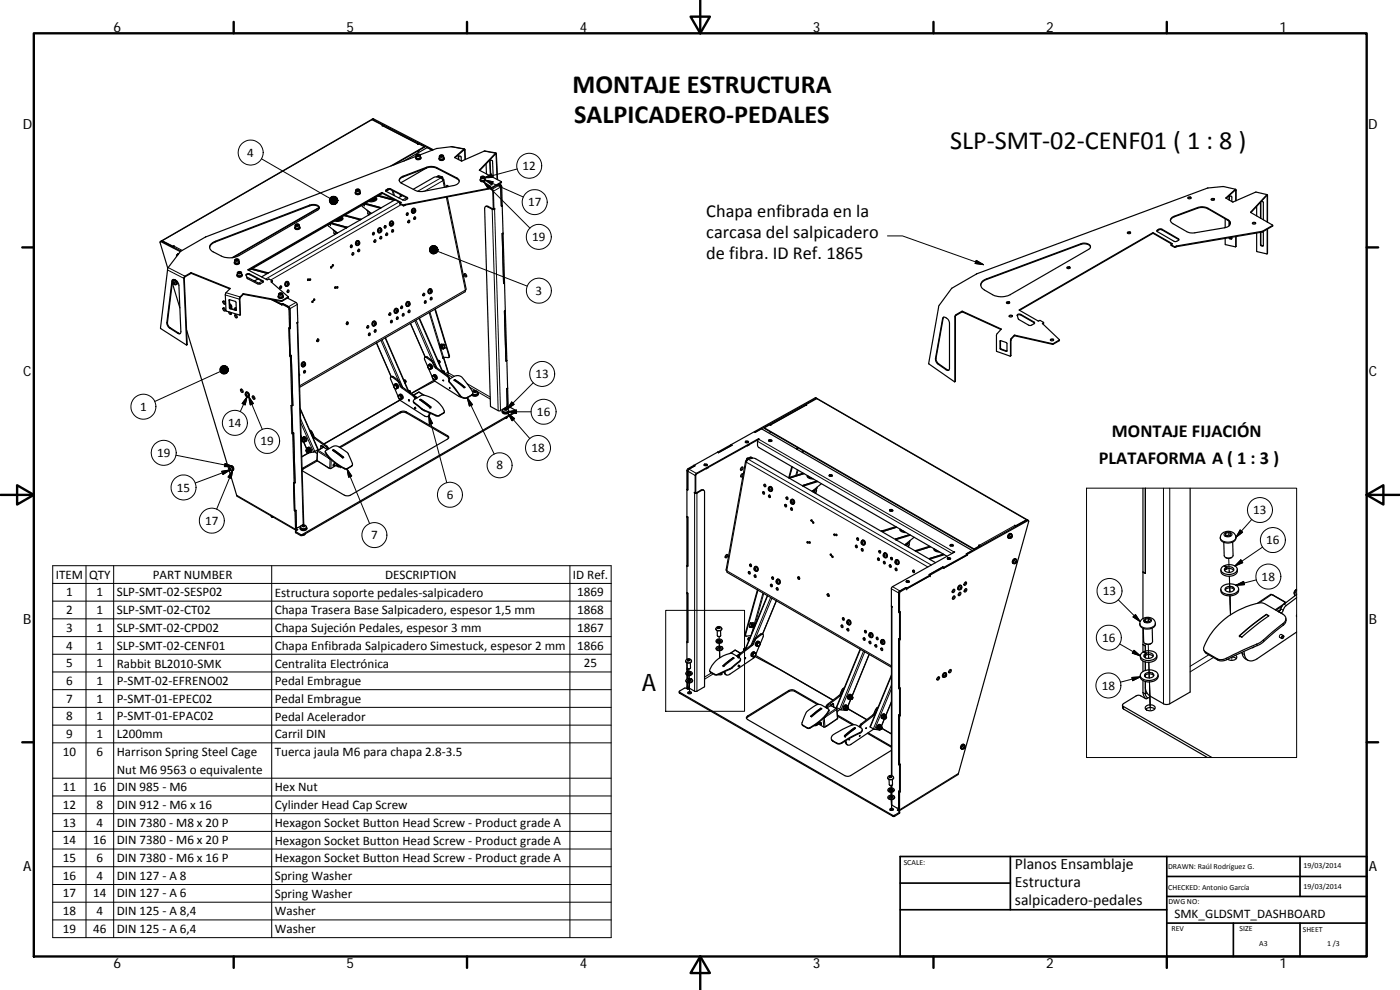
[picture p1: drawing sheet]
<svg xmlns="http://www.w3.org/2000/svg" width="420mm" height="297mm" viewBox="0 0 420 297" stroke-linecap="round" stroke-linejoin="round" font-family="sans-serif">
<defs><g id="words">
<g font-size="7.9">
<text x="171.8" y="28">MONTAJE ESTRUCTURA</text>
<text x="172.3" y="37">SALPICADERO‐PEDALES</text>
<text x="285.2" y="44.7">SLP‐SMT‐02‐CENF01 ( 1 : 8 )</text>
</g>
<text font-size="7.2" x="192.6" y="207.3">A</text>
<g font-size="5.5">
<text x="212" y="65.2">Chapa enfibrada en la</text>
<text x="212" y="71.5">carcasa del salpicadero</text>
<text x="212" y="77.8">de fibra. ID Ref. 1865</text>
<text x="333.7" y="131">MONTAJE FIJACIÓN</text>
<text x="329.7" y="139.3">PLATAFORMA A ( 1 : 3 )</text>
</g>
<g font-size="4.7">
<text x="304.6" y="260.8">Planos Ensamblaje</text>
<text x="304.6" y="266.2">Estructura</text>
<text x="304.6" y="271.6">salpicadero‐pedales</text>
</g>
<g font-size="4.2">
<text x="34" y="9.6">6</text>
<text x="104" y="9.6">5</text>
<text x="174" y="9.6">4</text>
<text x="244" y="9.6">3</text>
<text x="314" y="9.6">2</text>
<text x="384" y="9.6">1</text>
<text x="6.8" y="38.7">D</text>
<text x="410.6" y="38.7">D</text>
<text x="7" y="112.9">C</text>
<text x="410.8" y="112.9">C</text>
<text x="7" y="187.1">B</text>
<text x="410.8" y="187.1">B</text>
<text x="7" y="261.3">A</text>
<text x="410.8" y="261.3">A</text>
<text x="34" y="290.4">6</text>
<text x="104" y="290.4">5</text>
<text x="174" y="290.4">4</text>
<text x="244" y="290.4">3</text>
<text x="314" y="290.4">2</text>
<text x="384" y="290.4">1</text>
</g>
<g font-size="3.9">
<text x="74.2" y="47">4</text>
<text x="156.9" y="51">12</text>
<text x="158.5" y="61.9">17</text>
<text x="159.7" y="72.4">19</text>
<text x="160.7" y="88.5">3</text>
<text x="160.7" y="113.5">13</text>
<text x="42" y="123.3">1</text>
<text x="161.2" y="124.8">16</text>
<text x="68.5" y="128.1">14</text>
<text x="47.1" y="137.2">19</text>
<text x="78.2" y="133.6">19</text>
<text x="159.5" y="135.7">18</text>
<text x="149" y="140.9">8</text>
<text x="53.1" y="147.5">15</text>
<text x="134.1" y="149.7">6</text>
<text x="376.1" y="154.3">13</text>
<text x="61.6" y="157.5">17</text>
<text x="111.4" y="161.8">7</text>
<text x="380" y="163.3">16</text>
<text x="16.7" y="173.6">ITEM</text>
<text x="26.7" y="173.7">QTY</text>
<text x="45.9" y="173.6">PART NUMBER</text>
<text x="115.6" y="173.7">DESCRIPTION</text>
<text x="171.9" y="173.7">ID Ref.</text>
<text x="19.8" y="178.9">1</text>
<text x="29" y="178.9">1</text>
<text x="35" y="179">SLP‐SMT‐02‐SESP02</text>
<text x="82.5" y="179">Estructura soporte pedales‐salpicadero</text>
<text x="173.3" y="179">1869</text>
<text x="331" y="178.6">13</text>
<text x="378.6" y="174.3">18</text>
<text x="19.8" y="184.3">2</text>
<text x="29" y="184.3">1</text>
<text x="35" y="184.3">SLP‐SMT‐02‐CT02</text>
<text x="82.5" y="184.3">Chapa Trasera Base Salpicadero, espesor 1,5 mm</text>
<text x="173.3" y="184.3">1868</text>
<text x="19.8" y="189.6">3</text>
<text x="29" y="189.6">1</text>
<text x="35" y="189.6">SLP‐SMT‐02‐CPD02</text>
<text x="82.5" y="189.7">Chapa Sujeción Pedales, espesor 3 mm</text>
<text x="173.3" y="189.6">1867</text>
<text x="19.8" y="194.9">4</text>
<text x="29" y="194.9">1</text>
<text x="35" y="194.9">SLP‐SMT‐02‐CENF01</text>
<text x="82.5" y="195">Chapa Enfibrada Salpicadero Simestuck, espesor 2 mm</text>
<text x="173.3" y="194.9">1866</text>
<text x="330.8" y="192.6">16</text>
<text x="19.8" y="200.2">5</text>
<text x="29" y="200.2">1</text>
<text x="35" y="200.3">Rabbit BL2010‐SMK</text>
<text x="82.5" y="200.3">Centralita Electrónica</text>
<text x="175.2" y="200.2">25</text>
<text x="19.8" y="205.5">6</text>
<text x="29" y="205.5">1</text>
<text x="35" y="205.5">P‐SMT‐02‐EFRENO02</text>
<text x="82.5" y="205.6">Pedal Embrague</text>
<text x="330.7" y="206.9">18</text>
<text x="19.8" y="210.8">7</text>
<text x="29" y="210.8">1</text>
<text x="35" y="210.8">P‐SMT‐01‐EPEC02</text>
<text x="82.5" y="210.9">Pedal Embrague</text>
<text x="19.8" y="216.2">8</text>
<text x="19.8" y="221.5">9</text>
<text x="29" y="216.2">1</text>
<text x="29" y="221.4">1</text>
<text x="35" y="216.2">P‐SMT‐01‐EPAC02</text>
<text x="35" y="221.5">L200mm</text>
<text x="82.5" y="216.2">Pedal Acelerador</text>
<text x="82.5" y="221.6">Carril DIN</text>
<text x="18.8" y="226.8">10</text>
<text x="29" y="226.8">6</text>
<text x="35" y="226.9">Harrison Spring Steel Cage</text>
<text x="82.5" y="226.9">Tuerca jaula M6 para chapa 2.8‐3.5</text>
<text x="35" y="232.2">Nut M6</text>
<text x="48.1" y="232.2">9563 o equivalente</text>
<text x="18.8" y="237.4">11</text>
<text x="28" y="237.4">16</text>
<text x="35" y="237.4">DIN 985 ‐ M6</text>
<text x="82.5" y="237.4">Hex Nut</text>
<text x="18.8" y="242.7">12</text>
<text x="29" y="242.7">8</text>
<text x="35" y="242.7">DIN 912 ‐ M6 x 16</text>
<text x="82.5" y="242.8">Cylinder Head Cap Screw</text>
<text x="18.8" y="248.1">13</text>
<text x="29" y="248">4</text>
<text x="35" y="248.1">DIN 7380 ‐ M8 x 20 P</text>
<text x="82.5" y="248.1">Hexagon Socket Button Head Screw ‐ Product grade A</text>
<text x="18.8" y="253.3">14</text>
<text x="28" y="253.3">16</text>
<text x="35" y="253.3">DIN 7380 ‐ M6 x 20 P</text>
<text x="82.5" y="253.4">Hexagon Socket Button Head Screw ‐ Product grade A</text>
<text x="18.8" y="264">16</text>
<text x="18.8" y="258.7">15</text>
<text x="29" y="264">4</text>
<text x="29" y="258.7">6</text>
<text x="35" y="264">DIN 127 ‐ A 8</text>
<text x="35" y="258.7">DIN 7380 ‐ M6 x 16 P</text>
<text x="82.5" y="258.7">Hexagon Socket Button Head Screw ‐ Product grade A</text>
<text x="18.8" y="269.3">17</text>
<text x="28" y="269.3">14</text>
<text x="35" y="269.3">DIN 127 ‐ A 6</text>
<text x="82.5" y="264.1">Spring Washer</text>
<text x="82.5" y="269.3">Spring Washer</text>
<text x="18.8" y="274.6">18</text>
<text x="29" y="274.6">4</text>
<text x="35" y="274.6">DIN 125 ‐ A 8,4</text>
<text x="82.5" y="274.7">Washer</text>
<text x="352.5" y="275.6">SMK_GLDSMT_DASHBOARD</text>
<text x="18.8" y="279.9">19</text>
<text x="28" y="279.9">46</text>
<text x="35" y="279.9">DIN 125 ‐ A 6,4</text>
<text x="82.5" y="280">Washer</text>
</g>
<g font-size="2.4">
<text x="271.2" y="259.7">SCALE:</text>
<text x="350.6" y="260.8">DRAWN: Raúl Rodríguez G.</text>
<text x="391.2" y="260.6">19/03/2014</text>
<text x="350.6" y="267">CHECKED: Antonio García</text>
<text x="391.2" y="266.6">19/03/2014</text>
<text x="350.7" y="271.4">DWG NO:</text>
<text x="351.6" y="279.3">REV</text>
<text x="372" y="279.4">SIZE</text>
<text x="391" y="279.6">SHEET</text>
<text x="377.9" y="283.8">A3</text>
<text x="398.3" y="283.8">1 /3</text>
</g>
</g></defs>
<g fill="none" stroke="#000" stroke-width=".3">
<path d="M111.6 35.9l-62.9 36.5M112.1 35.6l-.3 .2M114.8 37.7l10.6 5.6M78.5 47.6l20.5 11.9M106.9 56.9a.49 .49 0 0 1 .5-.3 .49 .49 0 0 1 .4 .6 .52 .52 0 0 1-.6 .2 .52 .52 0 0 1-.3-.5zM108 57.1l-.2 .2a.78 .78 0 0 1-1.1-.2M114.5 57.8v.2M114.7 57.8v.2M115.9 57v.2M116.4 56.7v.2M117.3 56.7v.2M117.7 57.1l.4 1.5"/>
<path d="M118 57.3l.4 1.4M121 52.9v.2M122 59.3l-1.2 .7M122.2 59.2v.2M125 46.4a.51 .51 0 0 1 .6-.2 .51 .51 0 0 1 .4 .5 .56 .56 0 0 1-1-.3zM125.7 45.1l-.1 .1M126.1 46.6a.73 .73 0 0 1-1.2 .1M128 50.2v.2M131.1 50.3v.2M131.7 52.8l-.2 .1M132 46.7l.1-.1a.46 .46 0 0 1 .6-.2 .46 .46 0 0 1 .2 .6 .51 .51 0 0 1-.5 .1 .51 .51 0 0 1-.4-.4zM132.3 53.4l-6.9 4"/>
<path d="M132.7 53l-.3 .2M132.9 53.3l-.3 .1M133.1 46.8l-.2 .3a.74 .74 0 0 1-1-.2M133.4 56.2l-.5-2-5.4 3.1M134 59.2l5.7 27.8-49.8 28.8M135.4 44l3.8 .7M136.5 47.2v.1M137.1 53.4v.2M137.6 46.8l-.1 .2M139.2 45h.2M143.9 51v.1M144.4 53.1a.49 .49 0 0 1 .6-.3 .49 .49 0 0 1 .3 .5 .53 .53 0 0 1-.6 .2 .53 .53 0 0 1-.3-.4z"/>
<path d="M145.1 54.5l.2 .2M145.3 54.7l-.2-.2 .2 .2M145.3 45.3l3.4 .7M145.5 53.2l-.2 .3a.72 .72 0 0 1-1.1-.2M145.5 54h.1M145.5 55.1l1 1.5 .8-.7-.3-.1M145.9 55.3l13.1 13.1M146 53.2l-.7 .2 .6-.1M146.2 54.2l1.8 .3-.4 1-.3-.2M146.4 53.3l1.4-.1-.3-1-2.2 1.2M146.5 54.4l10.6 4.7M147.1 48l-.1 .2"/>
<path d="M147.3 56.4v.2M147.4 56.4v.2M148.7 46.2h.2M150.2 55.4l-2.5 1.4v.2M150.5 54.6v.2M150.6 55.9l-2.5 1.5-.2-.1M155.2 50.7l-9.1 2.4M48.5 72.3l-.2 .2M48.8 72.4h.1M52.2 73.9l2.5 1.2M53.4 76.4l-.2 .1M64.6 72.4l.1 .2"/>
<path d="M70.7 77.8a.47 .47 0 0 1 .5-.1 .47 .47 0 0 1 .3 .5 .52 .52 0 0 1-.6 .1 .52 .52 0 0 1-.3-.4zM71.7 78a.77 .77 0 0 1-1.3 .1M88.7 67.4a.51 .51 0 0 1 .6-.3 .51 .51 0 0 1 .4 .6 .54 .54 0 0 1-.6 .1 .54 .54 0 0 1-.4-.4zM89.8 67.6l-.5 .3-.7-.3M93 61.5v.3M100 68.9l.4 .4M100.2 69.9l.5 .3M105.3 73.6l-.1 .2M107.6 72.3a.7 .7 0 0 0-.6 .5 .7 .7 0 0 0 .2 .8M110.2 63.1l.4 .3M110.4 64l.5 .4M111.8 70.1l.1 .3"/>
<path d="M112.3 72.3v.3M114.2 68.5a.7 .7 0 0 0-.6 .5 .7 .7 0 0 0 .3 .8M115.5 67.7l-.2 .2M117.8 66.5a.7 .7 0 0 0-.7 .5 .7 .7 0 0 0 .3 .7M119.8 60.6l-40.1 23.1M120.1 61v.2M120.3 60.7v.1M120.4 61.4l-39.1 22.6M121 61.5v.2M121.2 61.5v.2M121.5 61.3v.3M121.6 61.3v.2"/>
<path d="M122 64.2v.3M122.4 66.4l.1 .4M124.4 62.6a.69 .69 0 0 0-.6 .5 .69 .69 0 0 0 .2 .8M131.3 75.4l26.9 10.5M146.5 61.9l-.2 .1M147.9 62.7l-.2 .1 1.8 60.4M148.2 62.7l.2 .1 1.8 60.4M266.3 70.8h4.5l24.4 8.6M293 78.1l2.2 1.3-2.5-.3zM50.3 96.7l-.2 .1M50.3 81l5 2.4M50.5 80.3l5 2.6v.2"/>
<path d="M51.1 98.3l-.2 .1M51.8 84.2l-.2 .1M52 84.6a.32 .32 0 0 1 .3 .2 .32 .32 0 0 1-.1 .4zM52.1 84.2a.75 .75 0 0 1 .6 1.2M53.6 99.9l-.2 .1M57.3 81.9v.2M57.4 81.8v.2M67.6 88.5l4.2 1.3M67.8 87.8l4.2 1.3M68.9 90l-.2 .1M68.9 91.5a.73 .73 0 0 1 .2 1.1M69 92.2l-.2 .2"/>
<path d="M69 86.5v.1M70.9 93l-.2 .1M71.5 81.6a.46 .46 0 0 1 .5-.1 .46 .46 0 0 1 .3 .5 .51 .51 0 0 1-.6 .1 .51 .51 0 0 1-.3-.4zM72.1 89.3h.1M72.2 94.4l-.2 .1M72.5 81.8a.74 .74 0 0 1-1.3 .1M73 88.2v.2M73.1 88.1v.2M74.5 80.9v.1M74.9 82.2v.2M78.7 84.3l-1.1 .7M78.9 84.2v.3"/>
<path d="M81.4 84.5v.1M81.7 84.3v.3M83.7 88.1a.49 .49 0 0 1 .6-.3 .49 .49 0 0 1 .3 .6 .54 .54 0 0 1-.5 .1 .54 .54 0 0 1-.4-.4zM84 86.1v.4M84.4 90.2v.2M84.5 90.2l.1 .2M84.8 88.2l-.5 .4-.7-.3M86.4 84.6a.69 .69 0 0 0-.7 .5 .69 .69 0 0 0 .3 .8M86.5 89.1v.2M88.8 90.7l-2.4 1.5M89.1 96.9l1.9 60.5M89.2 91.4l-2.5 1.4"/>
<path d="M104 97.3h.1M112.5 96.5a.7 .7 0 0 0-.6 .5 .7 .7 0 0 0 .3 .7M116.7 94.2l.1 .4M119.2 92.6a.7 .7 0 0 0-.6 .6 .7 .7 0 0 0 .2 .7M122.7 90.6a.7 .7 0 0 0-.6 .5 .7 .7 0 0 0 .3 .8M123.2 97l4.4 10.1M124.5 96.2l5.2 12M124.9 96l6.2 14.4M125.7 95.5l7 16M126.9 88.4l.1 .3M128.8 93.8l4.1 13.4M129 93.6l3 9.9"/>
<path d="M129.3 86.8a.69 .69 0 0 0-.6 .5 .69 .69 0 0 0 .3 .8M56.2 103.4h-.2M66.1 111.5l-19.7 9M73.7 118.3l.1-.1a.32 .32 0 0 1 .3 .2 .32 .32 0 0 1-.1 .4zM73.8 119.6l-1.1 1.5 .9 .4 .3-1.5M73.8 117.8a.75 .75 0 0 1 .7 1.2M73.8 119.7l-1.7 3.8M74.1 119.3l.1-.3-.3 .4M74.2 119l-.1 .3M74.6 119l.2 .4M74.7 119.4l-.1-.4 .4 .5M74.9 119.8l3.8 9"/>
<path d="M75 119.6l1 1.5-.9 .4-.3-1.5M91.3 108.7a.7 .7 0 0 0-.6 .5 .7 .7 0 0 0 .3 .8M95.1 102.4h.1M113 102.9l4.4 10.1M114.3 102.1l5.2 12M114.7 101.9l6.2 14.3M115.6 101.4l6.9 16.1M118 113l-.2 .2M119.5 114.1l-.2 .2M119.9 114.6l-.3 .1M120.4 115.7l-.3 .1M120.8 116.1l-.3 .2"/>
<path d="M124.3 118.7h.1M124.3 118.7l-.3 .2M124.7 119.3l-.3 .1M125.5 117.8h.1M125.7 117.7l1.3 .8M128.2 107.1l-.2 .2M129.8 108.2l-.3 .2M130.1 108.7l-.2 .2M130.6 109.8l-.3 .2M131 110.3l-.3 .1M132.3 104.6l.8 2.6M133.5 104.4h.1"/>
<path d="M134.3 112.3l1.5 .9M134.5 112.8l-.3 .2M134.6 111.9l1.7 1M134.8 113.8h.1M134.9 113.3l-.3 .2M134.9 114.5v.2M134.9 106.7h-.2M138 118.6v.1M140.2 115.1l6.9 4M140.2 119.4l1.6 2-.9 .4zM140.3 119.2l8 17M141 116.2l1.7 1"/>
<path d="M141.5 118.5v.2M142.1 117.4l.1-.1a.37 .37 0 0 1 .5-.1 .37 .37 0 0 1 .1 .5 .43 .43 0 0 1-.4 .1 .43 .43 0 0 1-.3-.4zM143.3 117.5l3.9 2.3M143.4 117.9a1.08 1.08 0 0 1-1.6 .3M160.1 114.8l-7.9 7.9M244.7 119.4l.2 .1M245.1 119.6l62.9 36.5M52.8 136.6l17.1 3.4M67.6 139l2.3 1h-2.6zM90.1 122.9l5.3 12M90.2 125.6l4.3 9.8M90.2 126.8l3.9 8.8"/>
<path d="M90.3 130.7l.4 .8M91.2 132.6l.9 2.1M92.6 135.7v.2M93.3 129.3l-.2 .1M93.7 129.7l-.3 .2M94.2 130.8l-.3 .2M94.5 131.3l-.2 .1M95.3 135.2h.1M95.5 135.1l3 1.9M96.6 133.7l-.2 .1M97 134.2h.1M97.1 134l-.1 .2"/>
<path d="M97.7 135.6v.2M98.1 133.9l-.3 .1M98.5 134.4l-.3 .1M98.6 137.5l-3.3-2.1-.1 2.8 3.3 2.1M99.2 137.7l-.3 2.9M99.4 137.9l-.1 2.7M100.1 139.5v.1M101 139.2v.4M101.1 139.3v.3M101.9 139.8h.1M105.5 139.8l-.1 .2M120.2 123.6v.3"/>
<path d="M121.9 123.6v.3M124.4 120.8v.2M126.6 122.6v.2M127.3 123.1v.1M128.7 124.8l5.4 20M128.7 124.8l1.1 2.3-.9 .2zM129.1 124.1l-.3 .2M130.8 124.6v.1M131.9 124.6l-.1 .2M133.1 123.9v.1M134.3 130.7v.3M150.8 123.2a1.06 1.06 0 0 0 1.8 0"/>
<path d="M151.3 122.7a.4 .4 0 0 1 .5-.2 .4 .4 0 0 1 .2 .5 .42 .42 0 0 1-.4 .1 .42 .42 0 0 1-.3-.4zM151.6 122.4l.3 .1M152.1 122l.1 .1M152.4 124l.2 .2M152.5 123.5l2.5-.5v1.1l-1.5-.4M152.6 124.2l-.2-.2 .2 .3M152.7 124.6l1 1.6 .7-.6-1.3-1M152.9 124.6l6.1 7M153.1 123.5h-.6l.5 .1M153.3 123.5h6.1M153.6 120.6l.7 .7-2.1 1.4zM154.7 123.4v.3"/>
<path d="M224 137.8l.3 .1M224.2 137.5l.3 .1M224.6 137.8l54.9 31.7M225.2 137.2l.3 .1M227.3 132.4l58.4 33.7M227.7 131.8l58.5 33.8v.2M240.9 135.2l-.2 .5M241.1 135.3l-.1 .6M241.9 121.6l-10.6 6M68.7 141.1l-10.1 3.8M68.8 141l-2.2 .4 .3 1 1.8-1.2M68.8 140.5h.3l.2 .4a.32 .32 0 0 1-.4 0 .32 .32 0 0 1-.1-.4z"/>
<path d="M69 140a.76 .76 0 0 1 .6 1.2M69.9 141l-.5 2.5-.9-.4 .7-1.1M69.9 141l-.6 .9M69.9 141l-4.9 11.8M71 148.6l17.7 10.2M88.8 159.6v.3M89 158.6l.2 .2M90.2 158.2a1.01 1.01 0 0 0 1.8 0M90.7 157.7a.4 .4 0 0 1 .5-.2 .4 .4 0 0 1 .2 .5 .43 .43 0 0 1-.5 .1 .43 .43 0 0 1-.2-.4zM91 140.4v.3M103.4 140.5v.2M104.1 140.7l1.4 2.1-.9 .4z"/>
<path d="M104.2 140.6l6.7 16.5M206.2 141.2l2.4 1.5 .2-.1M206.5 140.6l2.5 1.4v.2M208.6 147.8l-.1 .2v59.4M209 147.8l.2 .2v59.4M210.4 147l.2 .1M230.9 146.1a.72 .72 0 0 1 .6 .5 .72 .72 0 0 1-.2 .8M237.6 150a.69 .69 0 0 1 .6 .5 .69 .69 0 0 1-.3 .7M239.3 141l-.5 1.6M239.5 141.1l-.4 1.4M245 147.3l-.5 .6M245.2 146.4l-.4 .5-.8 .2"/>
<path d="M304.5 157.7l-10.6 6.1M308 156.1h.1M308.2 156l.3 .2M326.1 146.5h63v80.8h-63zM349.2 146.5v64.7M351.1 146.5v64.7M372.2 159l.7 .7-2 1.5zM375.7 155.9l-4.8 5.3M15.8 169.7h167.6v111.6h-167.6zM15.8 175h167.6M25.8 169.7v111.6M34.1 169.7v111.6"/>
<path d="M81.5 169.7v111.6M90.2 160.4v.3M90.7 160.4v.3M171 169.7v111.6M226.6 170.1a.71 .71 0 0 1 .6 .5 .71 .71 0 0 1-.2 .7M229 177.9l-2.6 9.1M229.2 178.1l-2.8 10M230.4 178.8l-6.6 16M231.3 179.3l-5.9 14.3M231.7 179.5l-4.9 11.9 .2 .2M231.7 175.5l-.1 .4M233.3 173.9a.71 .71 0 0 1 .6 .5 .71 .71 0 0 1-.3 .8"/>
<path d="M240 173.7h-.1M248.8 178.8h-.1M258.8 162.2a.72 .72 0 0 1 .6 .5 .72 .72 0 0 1-.2 .8M265.4 166a.7 .7 0 0 1 .6 .5 .7 .7 0 0 1-.2 .8M267.2 169.5l.3 .4M267.5 176.7l2.5 1.4M267.9 176l2.4 1.5M268.9 168.1a.7 .7 0 0 1 .7 .5 .7 .7 0 0 1-.3 .7M272.9 163.4l-.5 .6M273 162.5l-.3 .4-.8 .3M278.5 170.1l-54.5-31.4-5.9 32.6 49.4 28.5M288.4 176.2h.2a.32 .32 0 0 1-.1 .4 .32 .32 0 0 1-.4 .1z"/>
<path d="M288.5 175.8a.75 .75 0 0 0-.7 1.1M303.3 161l.3-.3a.29 .29 0 0 1 .1 .4 .29 .29 0 0 1-.4 .1zM303.6 160.3a.76 .76 0 0 0-.7 1.2M304.8 168.4h.3a.31 .31 0 0 1-.1 .4 .31 .31 0 0 1-.4 0zM305 167.9a.75 .75 0 0 0-.7 1.2M335.6 180l6.6 6.5M367.5 160a1.39 1.39 0 0 1 2.2 .5 1.39 1.39 0 0 1-2.4-.2zM368.8 167.5l.1 4.2v-.5M368.9 172.9l.2 4.7v-.6M369 172.9l.1 4.7M369.1 178.8l.2 5.7M370.9 161.2a2.78 2.78 0 0 1-4.4 .7l-.3-.6"/>
<path d="M370.9 175.6l2.3-1.1 .3 .9zM372.4 168l.6 .8-2.4 1zM377 174l-6.1 1.6M378.9 164.1l-8.3 5.7M381.7 178.4l-3.7 2.5M382.2 178.6h-.1M15.8 180.4h167.6M15.8 185.7h167.6M15.8 191h167.6M15.8 196.3h167.6M199.8 183.1h23.6v30.3h-23.6zM206.3 197.9a.41 .41 0 0 1 .5-.2 .41 .41 0 0 1 .2 .5 .41 .41 0 0 1-.5 .1 .41 .41 0 0 1-.2-.4z"/>
<path d="M207.5 198.3a1 1 0 0 1-1.7 .1M215.4 188.2a.38 .38 0 0 1 .5-.2 .38 .38 0 0 1 .1 .6 .37 .37 0 0 1-.5 0 .37 .37 0 0 1-.1-.4zM215.8 191v1.6l.1-.2M215.9 193v1.8zM215.9 194.6v.2M216 195.2v2.2M216.6 188.6a.99 .99 0 0 1-1.7 .1M220.1 197.3l.2 .2M220.7 195.1l-1.4 .9M220.8 195.2h.1M221.4 197l.3 .2M221.6 196.8l-.2 .2 .2-.1"/>
<path d="M221.7 196.7l.2 .2M221.7 199.6l-.2 .3M221.9 198.4v.1M222 196.2l.3 .1M222 196.1v.1M223.6 190.3l.2 .1M223.6 197.3l-.2 .3M224.9 187.9h.1M225.5 193.5l.3 .1M225.9 193l.3 .2M226.1 188.2l-.6 2M226.2 187.4l-.4 .2v.4"/>
<path d="M226.4 191.9l.2 .2M228.2 190.3l.3 .1M233 180.2l-4.2 10.1M254.5 186.1a.71 .71 0 0 1 .6 .5 .71 .71 0 0 1-.2 .8M258.3 194.8l-7.2 17.5M259.2 195.4l-7.2 17.4M259.5 195.6l-7.1 17.4M259.6 191.6l-.2 .4M260.8 196.3l-5.1 12.5M261.1 190a.71 .71 0 0 1 .6 .5 .71 .71 0 0 1-.2 .8M264.6 192a.69 .69 0 0 1 .7 .5 .69 .69 0 0 1-.3 .8M267.8 182.1l-.1 50.6"/>
<path d="M336 193.2l6.2 3.6M340.1 185.1l.7-.7 1.4 2.1zM340.3 195.1l1.9 1.7-2.4-.8zM343.3 185.8a1.32 1.32 0 0 1 2.3 .5 1.37 1.37 0 0 1-2.4-.2zM344.6 193.3l.1 4.2v-.5M344.8 198.7l.1 4.7M346.7 187a2.69 2.69 0 0 1-3.9 1.1l-.5-.3-.2-.7M361.9 195.7l.1 .3M362.8 196.5l-5.6 3.4M364.2 197.3l-7 4.3M365.2 197.6l.3 .4M368 197.5l.1 .4"/>
<path d="M369.7 197.2v.7M372.8 196l.7 .4M377.2 193.3l.1 .4M379.1 192l.2 .5M380.1 184.4l.7 .4M383.8 183.6l.7 .4M384.2 183.1l-.6 .4M384.4 182.7l.7 .4M384.6 190.4a.55 .55 0 0 0-.6 .2 .55 .55 0 0 0 .1 .6M385.1 187.1v.5M385.3 181.3l.7 .4M385.4 181.2h.1"/>
<path d="M389.1 184.5v.6M15.8 201.6h167.6M15.8 206.9h167.6M15.8 212.2h167.6M15.8 217.6h167.6M204 207.7v.3M206.6 206.2l-.2 .1M206.7 200.7l.1 1.6v-.2M206.8 202.7l.1 1.8M206.9 204.3v.2M206.9 204.9l.1 3.2M206.9 204.9l.1 2.7"/>
<path d="M206.9 204.9l.1 2.9M207 206.5l-.3 .2M213.2 201.6l.1 .1M213.6 201.9l-2.2 1.3M214.1 202.2l-2.7 1.6M214.5 202.3l.1 .2M215.5 202.3l.1 .1M216.1 202.1v.3M217.3 201.7l.3 .1M219 200.7v.2M219.7 200.2v.2M224.4 214.8v.3"/>
<path d="M236.7 207.2v.3M238.5 207.2v.3M241 217.6v.2M242.3 218.4v.1M243 218.3l.1 .2M245.4 217v.2M245.5 216.9l.1 .3M246.3 212.5l.3 .2M246.5 217v.1M247 215.6l.2 2.5M247.3 215.3l.3 2.8M247.7 212.2l.3 .2"/>
<path d="M247.8 215.1l3.3-2.2 .2 2.7-3.3 2.2M248 211.9l.2 .1M248.3 211.4l.3 .1M248.7 213.1v.3M249.4 211.5v.2M249.4 211.7h.1M249.9 211.2h.1M250.9 212.6l-3 2M251.1 212.6l-.1 .1M251.8 208.7l.3 .1M252.2 208.2l.3 .1M252.7 207.1l.2 .1"/>
<path d="M253 206.6l.2 .1M254 213l-.1 .2M254.4 212.2l-.4 .2v.5M255.3 209.9l-.9 2.1M255.7 209l-.3 .1-.1 .6M256.5 218.4l.2 .1M258 219.8v.2M258.1 217.7l.2 .2M258.4 217.2l.3 .2M261.9 214.5l.3 .2M262.3 214l.3 .2M262.8 212.9l.2 .2"/>
<path d="M263.1 212.4l.3 .2M264 218.9v.1M264.5 218.1l-.4 .2v.4M265.4 215.7l-.9 2.1M265.8 214.9l-.4 .2v.5M267.5 202.8l-6.3 15.3M267.5 205.5l-5.4 13.2M267.5 206.6l-5 12.2M267.5 210.5l-1.7 4.2M283.7 202.5l.2-.1a.26 .26 0 0 1 .1 .4 .26 .26 0 0 1-.4 0zM283.9 202a.78 .78 0 0 0-.7 1.2M337.2 212v.8"/>
<path d="M339.7 203.3l2.5-.2-2.3 1.1zM342.2 203.1l-5.9 1.6M344.2 207.9l-.5 .3M344.9 202.8v.6M345 204.6l.2 7.6M345 204.6l.2 8.4M345 204.6l.2 7.1M345.3 208.9l-.8 .5M15.8 222.9h167.6M15.8 233.5h167.6M15.8 238.8h167.6M249.9 222.3l.1 .1"/>
<path d="M251.1 222.9l.1 .2M252.6 222.8l.1 .2M253.7 222.7l.3 .2M266.8 233l.1-.1a.37 .37 0 0 1 .6-.2 .37 .37 0 0 1 .1 .5h-.6zM267.4 235.7v1.6v-.2M267.4 237.7l.1 1.8v-.2M267.5 237.7v1.8M267.5 239.9l.1 2.7M267.5 239.9l.1 3.2M267.5 239.9l.1 2.9M267.7 235.6v.8M267.7 236.9v.4"/>
<path d="M267.7 237.7v.9M267.7 239v.5M267.7 239.9v1.7M268.2 233.3a1 1 0 0 1-1.8 .1M287.6 232.1l-17.6 10.9M289.3 224.1l.2-.1 .1 .2-.4 .4zM289.4 223.6a.76 .76 0 0 0-.6 1.1M15.8 244.1h167.6M15.8 249.4h167.6M15.8 254.7h167.6M267.9 244.6l.1 .3M268.5 244.6v.3"/>
<path d="M269.7 242.8l-.2 .2M269.9 243.8v.3M15.8 260.1h167.6M15.8 265.4h167.6M15.8 270.7h167.6M15.8 276h167.6"/>
<circle cx="75.2" cy="45.8" r="3.7"/>
<circle cx="158.8" cy="49.7" r="3.7"/>
<circle cx="107.6" cy="73.1" r=".29"/>
<circle cx="114.2" cy="69.2" r=".3"/>
<circle cx="117.8" cy="67.2" r=".28"/>
<circle cx="124.4" cy="63.4" r=".3"/>
<circle cx="160.5" cy="60.6" r="3.8"/>
<circle cx="161.7" cy="71.1" r="3.7"/>
<circle cx="86.4" cy="85.3" r=".3"/>
<circle cx="112.5" cy="97.2" r=".29"/>
<circle cx="119.2" cy="93.4" r=".28"/>
<circle cx="122.7" cy="91.3" r=".29"/>
<circle cx="129.4" cy="87.5" r=".29"/>
<circle cx="161.7" cy="87.2" r="3.7"/>
<circle cx="91.3" cy="109.4" r=".3"/>
<circle cx="162.7" cy="112.2" r="3.7"/>
<circle cx="43" cy="122" r="3.8"/>
<circle cx="49.1" cy="135.9" r="3.8"/>
<circle cx="70.5" cy="126.9" r="3.8"/>
<circle cx="80.2" cy="132.3" r="3.7"/>
<circle cx="149.9" cy="139.6" r="3.7"/>
<circle cx="161.5" cy="134.4" r="3.8"/>
<circle cx="163.1" cy="123.6" r="3.7"/>
<circle cx="55.1" cy="146.3" r="3.7"/>
<circle cx="63.6" cy="156.2" r="3.8"/>
<circle cx="135" cy="148.4" r="3.7"/>
<circle cx="231" cy="146.8" r=".3"/>
<circle cx="237.6" cy="150.6" r=".29"/>
<circle cx="378.1" cy="153" r="3.8"/>
<circle cx="112.4" cy="160.6" r="3.7"/>
<circle cx="226.7" cy="170.7" r=".29"/>
<circle cx="233.3" cy="174.6" r=".29"/>
<circle cx="258.8" cy="162.9" r=".29"/>
<circle cx="265.4" cy="166.7" r=".29"/>
<circle cx="269" cy="168.7" r=".29"/>
<circle cx="333" cy="177.3" r="3.8"/>
<circle cx="380.6" cy="173" r="3.8"/>
<circle cx="382" cy="162" r="3.7"/>
<circle cx="254.5" cy="186.8" r=".3"/>
<circle cx="261.1" cy="190.7" r=".29"/>
<circle cx="264.7" cy="192.7" r=".29"/>
<circle cx="332.8" cy="191.3" r="3.8"/>
<circle cx="332.6" cy="205.7" r="3.7"/>
</g>
<g fill="none" stroke="#000" stroke-width=".36">
<path d="M111.6 35.9l.1-.1 18 9.3M111.6 35.8l.4-.2 18.1 9.3M114.8 37.6l-3.3-1.7-63 36.3M114.8 37.6l-.2 .1h.4l10.6 5.5-.3 .1 .4-.1 1.6 .8M114.8 37.6v.1M106.6 57.7a.8 .8 0 0 0 .7 .5 .8 .8 0 0 0 .8-.4M106.8 56.9l.8-.2 .3 .2v.9l-.4 .2-.6-.1zM107.1 56.9v.2M107.1 56.9l.6 .1-.4 .3-.3-.2zM107.4 56.8l.1 .4h-.3M108 57.4a.62 .62 0 0 1-.3 .7 .62 .62 0 0 1-.8-.1l-.2-.2v-.3M108.1 57.7a.79 .79 0 0 1-.7 .5 .79 .79 0 0 1-.8-.4"/>
<path d="M108.1 57.6a.74 .74 0 0 1-.6 .8 .74 .74 0 0 1-.9-.6M111.8 59.7l.1 .1M112.3 59.7l-.8 .2M112.5 59.3l-.3 .4-.7 .2M112.6 59.2a.82 .82 0 0 1-1.1 .8h-.2M112.7 59.2l.2 .2a1.42 1.42 0 0 1-2 .9M112.7 59.4a1.23 1.23 0 0 1-1.6 .8M113 59.5a1.33 1.33 0 0 1-1.8 1.1l-.5-.2M113.4 58.8l4.8 1.3 .3-.2M113.7 58.7l4.7 1.2M114.8 58l-40 23.2M115.8 57.3l.8-.5h.5l5.2 2.8"/>
<path d="M115.8 57l.7-.4 .8 .1 4.9 2.5 .2 .4-.8 .4h-.6l-5.1-2.6zM116.9 56.8l-1 .6M118.5 60l-40 23.1M120 53.5l1-.6 7-2.7a4 4 0 0 1 3.1 .1l6 3.1a1.11 1.11 0 0 1 .7 1.2 1.11 1.11 0 0 1-1.1 .9l-10.7 2-1.3-.4-4.1-2.1a.97 .97 0 0 1-.6-1.5zM120 58.3l.2 .7M120.2 58.4l.2 .5M120.7 58.7l-1.1 .6M124.8 47.2a.8 .8 0 0 0 .7 .6 .8 .8 0 0 0 .8-.5M124.9 46.9l-63.2 24.2M125 46.4l.9-.1 .2 .9a.73 .73 0 0 1-1.2 0zM125.2 46.4v.3M125.2 46.4l.6 .1-.4 .3-.2-.2z"/>
<path d="M125.6 46.4v.3M125.6 46.7h-.2M125.6 45.2a.3 .3 0 0 1-.1 .3 .3 .3 0 0 1-.4 0M125.7 45.1l-.2 .5M125.7 45.1h.1M126.1 47a.67 .67 0 0 1-.4 .7 .67 .67 0 0 1-.8-.2v-.5M126.3 47.3a.77 .77 0 0 1-.7 .6 .77 .77 0 0 1-.8-.5M126.3 47.2a.8 .8 0 0 1-.7 .6 .8 .8 0 0 1-.8-.5M126.3 47.2v.1M127.3 44l-10 5.8M127.3 44l-9.2 5.5M128 50.4a4.2 4.2 0 0 1 3.1 .1l6 3.1 .7 .8"/>
<path d="M128 50.4l-7 2.7-.9 .6-.3 .5M128 50.4l-7.7 4.4M128.2 44.3l-7 4M131.1 53.1l.2-.2 1.1 .3 .2 .4M131.2 53l.4-.3 1.1 .3 .3 .7M132 46.7l.9-.1 .3 .8a.77 .77 0 0 1-1.3 .1zM132.2 46.7v.2M132.2 46.7h.6l-.4 .3-.2-.1zM132.6 46.6v.3M132.6 46.9l-.2 .1M133 53.7l.2 .2-.3 .3-.2-.5-.4-.3-1.8-.3-6.5 3.7M133 53.7l-.2 .1"/>
<path d="M133.1 47.2a.66 .66 0 0 1-.4 .7 .66 .66 0 0 1-.8-.2v-.5M133.2 53.9l.4 2.3M133.3 47.4a.75 .75 0 0 1-.8 .6 .75 .75 0 0 1-.7-.5M133.3 47.5a.79 .79 0 0 1-.8 .5 .79 .79 0 0 1-.7-.5M133.3 47.5a.78 .78 0 0 1-.7 .7 .78 .78 0 0 1-.8-.6M134.2 59.1l5.7 27.7-.3 .7-49.7 28.7M134.2 55.6l.1 .4M134.6 56l-.1-.1a.3 .3 0 0 0-.4-.3 .3 .3 0 0 0-.1 .5M137.6 47.9v-1h.6l.2 1.4M137.6 46.8h.1M137.6 46.8l.1 1.1M139.2 44.7l.3 .2"/>
<path d="M139.2 44.7l.1 .3M139.2 44.7l-2.7 2.5 2 1.1M139.3 45h.1M139.3 45l-2.7 2.3M139.4 44.7a16.5 16.5 0 0 0-13.3 1.8M139.4 45l.2 2.9M139.5 44.9l.2 3M139.5 44.9l-.1 .1M144.1 53.8a.83 .83 0 0 0 .8 .6 .83 .83 0 0 0 .7-.4M144.3 53h1.1v1l-.4 .1-.6-.1zM144.6 53.1v.2M144.6 53.1h.6l-.4 .3-.3-.1z"/>
<path d="M144.9 53l.1 .3M144.9 53.3l-.2 .1M145.5 53.6a.69 .69 0 0 1-.6 .6 .69 .69 0 0 1-.7-.5l.1-.1M145.6 53.8v.2M145.6 53.9a.8 .8 0 0 1-.7 .5 .8 .8 0 0 1-.7-.5M145.6 54a.78 .78 0 0 1-.7 .5 .78 .78 0 0 1-.8-.5M145.9 49.2l.1 3M147.1 48h.1M147.1 48l.2 4.9M147.1 56.6l.8 .6 .1 5.4 .2 .1M147.2 52.8l-.1-4.8 .7 .3 .2 5M147.3 56.6l-26.1 5.2-1.1-.6"/>
<path d="M147.4 56.6l.6 .6 .2 5.5M148.7 46l-4.8 5.1 6.6 3.4-3.1 1.9-25.9 4.9-.3 .3-1.1-.6M148.7 46v.2M148.7 46l.2-.1 .1 .2M148.7 46.2l-4.7 5M148.7 46.2h.2M148.8 45.9l-3.4-.6-6.9 3M148.9 46.2l.3 7.6M149 46.1l.3 7.8M149 46.1l-.1 .1M149.6 55.3l.7 .6 .2 5.9 .2-.1 .3 8.3-.3 .1M149.8 55.2l.8 .7 .1 5.7-.2 .2"/>
<path d="M150.5 54.5v.3l-3.2 1.8M356.5 59.5l.4-.2 .6 .2M356.6 59.2a.45 .45 0 0 1 .5-.2 .45 .45 0 0 1 .3 .5 .46 .46 0 0 1-.6 .2 .46 .46 0 0 1-.2-.5zM363.5 59.9l.4-.1 .5 .1M363.6 59.7a.46 .46 0 0 1 .5-.2 .46 .46 0 0 1 .3 .5 .46 .46 0 0 1-.5 .1 .46 .46 0 0 1-.3-.4zM368.9 60v-1.1h.6l.2 .2v1.4M369 58.8v1.2M370.7 57.1h.2M370.7 56.9v.2M370.7 56.9l.2-.1 .1 .2M370.7 56.9l-2.8 2.5 2 1.2 7-3 3.4 .8M370.7 57.1l-2.7 2.4"/>
<path d="M370.8 56.8a13.1 13.1 0 0 0-8.3-.4l-69.4 25.8-7.5 4.3-3.9 5.4-3 17.2 7.8 5.5 .1-19.7 .2-.4 1.9-1.1 11.8 5.3-1.4 1.8v4.9l4.1 1.4 .1-4.6M370.9 57.1v3.2M371 57l-.1 .1M371 57v3.2M380.2 58.5l-4.9 5.2 6.6 3.9-3 1.8M380.2 58.7h.1M380.2 58.5v.2M380.2 58.5l.2 .1M380.2 58.7l-4.8 5.1M380.3 58.7v7.9M380.4 58.6l-.1 .1M380.4 58.6v8.1"/>
<path d="M48.1 72.5l.4-.2 5.8 3M48.5 72.3l.1-.1 3.3 1.7M48.6 72.4l3.3 1.6M51.9 73.9l.4-.1-.3 .3M52.2 73.8l-.3 .1M53.3 76.2h.3l-.3 .1M53.3 76.2l-.1 .1M53.5 76.4l-.4 .1-.1 .5M53.5 76.3l-.4 .2M53.6 76.1l-.3 .1M54.1 75.5l-6.1-3 2.3 8M54.2 75.4l-3.9 5.2-2.1 18 7.8 4.9-.9-20.1 .3-.4 1.9-1.2 11.8 4.7-1.5 1.8 .3 5 4.1 1.2-.2-4.7"/>
<path d="M54.2 75.4h.1M61.7 71.1h.1M61.7 71.1l-7.5 4.3M63.4 73.2l1.2-.8 28.6-10.9a1.82 1.82 0 0 1 2.7 .9l-.6 .7-23.6 13.6a6.3 6.3 0 0 1-5.3 .1l-2.4-1.2a1.42 1.42 0 0 1-.6-2.4zM70.5 77.9l.8-.2 .3 .2v.9l-.4 .2-.6-.2zM70.8 77.9v.2M70.8 77.9h.6l-.4 .3-.3-.1zM71.1 77.8l.1 .3M71.1 78.1l-.1 .1M71.7 78.4a.62 .62 0 0 1-.3 .7 .62 .62 0 0 1-.8-.2l-.2-.1 .1-.4M71.8 78.6a.75 .75 0 0 1-.7 .6 .75 .75 0 0 1-.8-.5M71.8 78.7a.8 .8 0 0 1-.7 .5 .8 .8 0 0 1-.8-.4 .77 .77 0 0 0 .8 .6 .77 .77 0 0 0 .7-.6"/>
<path d="M88.5 68.2a.78 .78 0 0 0 .7 .5 .78 .78 0 0 0 .8-.4M88.7 67.4l.9-.1 .2 .8a.73 .73 0 0 1-1.2 .1zM88.9 67.4l.6 .1-.4 .2-.2-.1zM88.9 67.4v.2M89.3 67.3v.4M89.3 67.6l-.2 .1M89.8 67.9a.66 .66 0 0 1-.4 .7 .66 .66 0 0 1-.8-.2v-.4M90 68.1v.2M90 68.3a.77 .77 0 0 1-.7 .6 .77 .77 0 0 1-.8-.6M90 68.2a.79 .79 0 0 1-.7 .5 .79 .79 0 0 1-.8-.4M95.8 62.2l-26.2 15.1M95.9 62.4l-25.9 14.9"/>
<path d="M95.9 62.4a2.33 2.33 0 0 0-2.9-.6l-28.3 10.8a2.31 2.31 0 0 0-1.8 1.7M98.4 67.5l2.9 2.4M98.8 67.3l.4 .1-.1-.3 .1 .3zM99.1 67.1l4.8 1.2M99.4 66.9l4.7 1.3M99.8 79.4l-.1 .4a.23 .23 0 0 0 .4-.1 .23 .23 0 0 0-.2-.3l-.2 .4M100 68.9l.6 .5M100.4 69.3a.55 .55 0 0 0-.2 .6 .55 .55 0 0 0 .4 .4M100.6 70.3l-.1 .1M100.8 69.6l-.1 .2 .6 .1M101.1 65.9h.5a.73 .73 0 0 0 .9-.8l.3 .2a.99 .99 0 0 1-1.4 .9h-.7M101.2 69.8l-.1 .1"/>
<path d="M101.8 65.5v.2M102.1 65.6l-.8 .2 .5-.1M102.4 65.2l-.6 .5M102.6 65.3a1.25 1.25 0 0 1-1.7 .8M102.9 65.4a1.49 1.49 0 0 1-2.1 1l-.3-.1M103.3 64.7l4.7 1.2M103.5 64.5l4.8 1.3-.3 .1M103.9 68.3h.1M104.1 68.2l-.2 .1M104.1 68.2h.1M105.2 74l.2-.4-.1 .6M105.4 73.6l.1 .1"/>
<path d="M105.9 75.8l-.2 .7M107.1 72.4a.57 .57 0 0 1 .8 .3 .57 .57 0 0 1-.3 .8 .57 .57 0 0 1-.7-.4zM107.2 73.6h.1M107.5 72.9l.3-.1v.3l-.2 .2zM107.6 72.2a.75 .75 0 0 0-.9 .6 .75 .75 0 0 0 .5 .9M107.6 72.8h.1M107.6 74.8l.1 .4-.2 .3M107.7 72.8h.1M107.7 72.8l-.1 .3M107.8 73.1l-.3 .1M107.8 72.5a.7 .7 0 0 0-1 .2 .7 .7 0 0 0 .3 1l.5-.1M108.4 65.8l-.4 .1"/>
<path d="M108.6 61.6l2.8 2.5M108.9 61.4l.4 .1v-.3v.3zM109.3 61.2l4.8 1.3M110.2 63.1l.6 .5M110.5 63.5a.55 .55 0 0 0-.1 .5 .55 .55 0 0 0 .4 .4M110.7 64.4l-.1 .1M111 63.7l-.1 .2 .5 .1M111.4 64h-.1M112 69.7l.1 .4-.2 .3M112.5 71.9l-.2 .7M113.8 68.6a.57 .57 0 0 1 .8 .3 .57 .57 0 0 1-.4 .7 .57 .57 0 0 1-.7-.3zM114.1 62.5h.1"/>
<path d="M114.1 69.1l.4-.1-.2 .5zM114.2 68.5h.1M114.2 68.4a.76 .76 0 0 0-.9 .5 .76 .76 0 0 0 .5 .9M114.2 69h.1M114.3 70.9v.4l-.2 .3M114.3 69h.2M114.3 69v.2M114.3 62.3l-.2 .2M114.3 62.3l-4.7-1.3 4.7 1.3M114.3 62.3h.1M114.4 69.3l-.3 .1M114.5 68.6a.7 .7 0 0 0-1.1 .2 .7 .7 0 0 0 .3 1h.5"/>
<path d="M115.3 68.1l.3-.4-.2 .7M115.6 67.8l.1 .1M116 69.9l-.1 .7M117.3 66.6a.58 .58 0 0 1 .8 .2 .58 .58 0 0 1-.2 .8 .58 .58 0 0 1-.8-.2zM117.6 67.1l.2-.2 .2 .3-.2 .2zM117.7 66.4a.76 .76 0 0 0-.8 .5 .76 .76 0 0 0 .4 .9M117.8 66.9h.1M117.8 68.9l.1 .4-.3 .3M117.8 66.9l.2 .1M117.8 66.9v.3M118 66.6a.62 .62 0 0 0-1 .3 .62 .62 0 0 0 .7 .8M118 67.2l-.4 .2"/>
<path d="M120 61v.2M120 61.2h.1M120.1 61l.3-.3-5.8-2.9-40.2 23.1 5.7 3 .6-.2 1.1 .6-.4 .3 5.1 4.4M120.2 60.9l-5.6-2.9-40 23M122.2 63.9l.1 .3-.3 .3M122.7 66.1l-.2 .7M123.9 62.7a.56 .56 0 0 1 .8 .3 .56 .56 0 0 1-.3 .7 .56 .56 0 0 1-.7-.3zM124.2 63.2l.4-.1-.2 .5zM124.3 62.5a.76 .76 0 0 0-.8 .6 .76 .76 0 0 0 .5 .9M124.4 63.1h.1M124.4 65.1l.1 .3-.3 .4M124.4 63.1h.2"/>
<path d="M124.4 63.1v.3M124.6 62.8a.69 .69 0 0 0-1 .2 .69 .69 0 0 0 .3 .9h.4M124.6 63.4l-.3 .1M145.7 62l.6-.2 1.9 .9M148.2 62.7l.3-.2-.2 .3h-.5l-1.5-.8a.54 .54 0 0 0-.6 0 .54 .54 0 0 0-.3 .6l1.8 59.4 2.6 1.3 1.2-.6M148.3 62.6h.1M148.3 62.6l.2 .1M148.3 62.6l-.1 .1M150.7 70.1l.3-.1 .4 14.9M150.7 70.1l.4 15M327.3 74.1a2.26 2.26 0 0 0-2.9-.8l-28.3 10.6a2.35 2.35 0 0 0-1.8 1.7M338.4 70l.3-.2 .6 .2"/>
<path d="M338.4 69.7a.47 .47 0 0 1 .6-.2 .47 .47 0 0 1 .2 .5 .46 .46 0 0 1-.5 .2 .46 .46 0 0 1-.3-.5zM347.2 69.4l.7-.5h.7l5.2 3.1M347.3 69.1l.6-.4h.8l5 3 .1 .3-.9 .5-.6-.1-5-2.9zM351.2 66.2l.9-1 7.3-2.7a4 4 0 0 1 3.1 .2l6.3 3.6 .5 .8M351.5 73.3l.3-.2-5.9-3.3-40 23.2 5.7 3.3 .5-.2 1 .6-.2 .4 5.1 4.9M351.6 65.3l7.8-3a3.9 3.9 0 0 1 3.1 .2l6 3.4a1.17 1.17 0 0 1 .7 1.3 1.17 1.17 0 0 1-1.1 1l-10.6 1.7-1.1-.3-4.4-2.5a1.06 1.06 0 0 1-.4-1.8zM351.7 73.3l-5.8-3.3-39.9 23.1M367.7 65.7v2.6M368.9 71.3l.1 .3h.7M368.9 66.4v1.4M369 66.4v1.3M369 71.3l.7 .3"/>
<path d="M369.7 71.2v.4M370.9 71l-.1 3.1-3.1-.7v-1.9M371 71l-.2 3M375.9 67.1l.4-.2 .5 .2M376 66.8a.45 .45 0 0 1 .5-.1 .45 .45 0 0 1 .3 .5 .46 .46 0 0 1-.6 .1 .46 .46 0 0 1-.2-.5zM377.1 61.9v2.9M378.3 69.7v3.9l.6 .2 .2-.1M378.3 60.7v4.7M378.4 69.7v3.6l.2 .3 .5 .1M378.4 60.6v4.9M378.6 60.4l.5 .3v5.2M378.8 69.4h.1"/>
<path d="M378.8 69.6l-26.2 4.6-1.1-.5v-.3M378.8 69.4l-25.8 4.4-.4 .2-1.1-.7M378.9 69.6h-.1M379.1 69.4v4.3M380.3 68.8l-.1 7.4-3-.8-.1-5.5M380.4 68.7l-.1 7.4M381.9 67.6v.2l-3 1.8M51.7 84.9l2.3 7.5M51.7 84a1.63 1.63 0 0 1 2 1.6l.6 13.9a.54 .54 0 0 1-.3 .6 .54 .54 0 0 1-.6-.1l-2.7-1.7-.6-1zM51.9 84.3a.58 .58 0 0 1 .9 .3 .58 .58 0 0 1-.5 .8l-.4-.4zM52 83.9l-1.7 12.8a1.91 1.91 0 0 0 .8 1.6l2.5 1.6 .5 .2M52 84.7h.2l.1 .4-.3-.2z"/>
<path d="M52.2 84.1a.8 .8 0 0 1 .8 .4 .8 .8 0 0 1-.1 .9M52.2 84.8l.1 .2M52.2 84.8l-.2 .1M52.2 84.7v.1M52.2 84.1h.4M52.2 84.1h-.1M52.3 85.1l-.1 .1M52.4 83.9l-.2 .1M52.4 83.9h.1M52.5 84.2h.1M52.5 84.2l-.4-.1-.2 .2M52.6 84.1l-.1 .1"/>
<path d="M52.6 84.1v.2M52.6 84.1v.1a.61 .61 0 0 1 .4 .6 .61 .61 0 0 1-.4 .6M52.6 84.1a.85 .85 0 0 1 .3 1.2M52.9 85.3l-.1 .1M53.1 84.3l.1 .7-.2 .3M56 99.1l15 49.6 17.9 10.4M67 90.3a.55 .55 0 0 1 .6 .3 .55 .55 0 0 1-.2 .7l-.4-.4zM67 92.4a.55 .55 0 0 1 .6 .3 .55 .55 0 0 1-.2 .6l-.4-.4zM67.2 92.3v.5l.5 .4M67.2 90.3v.4l.5 .5M68.6 93.5a.5 .5 0 0 0 .2 .7 .5 .5 0 0 0 .7-.1l-.1-.3M68.8 90l1.9 .5 .2 2.6-2-.5z"/>
<path d="M68.9 89.9l.1 2.3 .2 .3M68.9 91.2l.3 .1a.76 .76 0 0 1 .1 1.3 .82 .82 0 0 0-.4-1.3M68.9 91.4a.77 .77 0 0 1 .3 1.1M68.9 93.6l.5 .6M68.9 86.7l-11.5-4.7-2 1.1 .8 20.3M69.1 92.5h.1M69.2 92.5l1.7 .5M70.5 94.4a.54 .54 0 0 1 .6 .3 .54 .54 0 0 1-.2 .7l-.4-.4zM70.7 94.4v.4l.5 .4M70.7 92.3l.2 .7M70.9 92.5l-.4-.1v.5M71.2 82.5a.81 .81 0 0 0 .7 .5 .81 .81 0 0 0 .7-.4"/>
<path d="M71.3 81.7l.5-.2 .6 .1 .1 .9-.3 .2h-.7l-.2-.2zM71.6 81.7h.6l-.4 .3-.3-.1zM71.6 81.7v.2M71.9 81.6l.1 .4M71.9 81.9l-.1 .1M72 89.6l-.2 .2M72 89.6l.2 4.8M72 89.1l-.2 .7M72 89.1l.1 .2M72.1 89.3l1-1 11.3 2.1 2.1-1.1M72.1 89.3l-.1 .3M72.1 94.4l-.1 .1"/>
<path d="M72.2 94.4h-.1M72.5 82.2a.68 .68 0 0 1-.4 .7 .68 .68 0 0 1-.8-.2v-.5M72.6 82.5a.81 .81 0 0 1-.7 .5 .81 .81 0 0 1-.7-.4M72.6 82.4a.75 .75 0 0 1-.6 .8 .75 .75 0 0 1-.8-.6M73.8 82.6l1-.3 4.2 2.3M74 82.2l.8-.1 4.1 2.1 .1 .4-1 .6h-.6l-3.2-1.6-.4-1.2zM74 83.1l4.1 2.1M74.4 82.3l-.4 .1M75.4 80.8l4.8 1.2M75.7 80.6l4.7 1.3-.2 .1M76.2 84.2h.1M76.3 84.2v.1"/>
<path d="M77.4 83.7l-1 .6M80.5 81.9l-.3 .1M81.8 84.3l-.3 .4M82.2 90l2.4 1.2M83.5 88.8a.82 .82 0 0 0 .7 .6 .82 .82 0 0 0 .8-.5M83.7 88.1l.9-.2 .2 .3v.7l-.5 .3-.6-.2zM84 88.1h.6l-.5 .3-.2-.1zM84 88.1v.2M84.2 85.8l.1 .2-.3 .5M84.3 88l.1 .3-.3 .1M84.6 91.5l-3-1.6 3 1.6M84.6 91.5h.1"/>
<path d="M84.6 91.2v.3M84.6 91.2l.3-.1 1.7 .9 .4 .5 .2 5.8M84.6 91.2l1.9 1 .2 .4 .2 5.9M84.9 88.6a.71 .71 0 0 1-.6 .7 .71 .71 0 0 1-.8-.5l.1-.2M85 88.8v.1M85 88.9a.79 .79 0 0 1-.7 .5 .79 .79 0 0 1-.8-.5M85 88.9a.78 .78 0 0 1-.7 .7 .78 .78 0 0 1-.8-.6M85.9 84.7a.58 .58 0 0 1 .8 .2 .58 .58 0 0 1-.3 .8 .58 .58 0 0 1-.7-.4zM86.2 85.2l.4-.1v.3h-.4zM86.3 89.4l2.8 1.7 .3 5.5-.3 .2v.2l.2-.3M86.3 84.6h.1M86.3 84.5a.75 .75 0 0 0-.8 .5 .75 .75 0 0 0 .4 .9"/>
<path d="M86.4 85h.1M86.4 87l.1 .4-.3 .3M86.4 85v.3M86.4 85l.2 .1M86.5 89.1l-2 1.1-11.4-2.1-1.1 1M86.5 89v.1M86.5 89.3h.1M86.5 89v.3M86.6 85.4l-.3 .1M86.6 84.7a.62 .62 0 0 0-1 .4 .62 .62 0 0 0 .7 .7M86.7 98.4h.1M86.7 98.4l.2 .1"/>
<path d="M86.7 98.4l.3 8.3M87.2 98.3l-.3 .2 .3 8.3 .2-.2 .5 15M87.2 98.3l-.3 .2M89.3 96.8l1.9 60.4-.4 .3M92.4 83.7l-.1 .4M93 83.7l-.1 .3M93.7 90.3v.4M94.2 89.7l-.1 .4M99.3 80v.4l.3-.1-.1-.3-.3 .3M100.6 86.1l-.1 .3M101.1 86v.4M104.1 96.6l-.1 .7-.1-.2"/>
<path d="M104.2 96.6l.1 .4-.3 .3 .2-.2zM110.4 97.7l-.2 .7M110.8 99.9l.1 .4-.3 .3M111.9 96.7a.56 .56 0 0 1 .9 .1 .56 .56 0 0 1-.3 .8 .56 .56 0 0 1-.7-.5zM112.4 97.1l.4-.1v.3l-.2 .2zM112.5 96.4a.75 .75 0 0 0-.9 .5 .75 .75 0 0 0 .5 .9M112.6 96.9h.1M112.6 98.9v.4l-.2 .3M112.6 96.9l.2 .1M112.6 96.9v.3M112.8 97.3h-.4M112.8 96.6a.62 .62 0 0 0-1 .4 .62 .62 0 0 0 .7 .7"/>
<path d="M117 93.9l-.2 .7M117.4 96.1l-.1 .7M118.6 92.9a.55 .55 0 0 1 .8 0 .55 .55 0 0 1-.2 .8 .55 .55 0 0 1-.7-.3zM119 93.2h.4l-.2 .4zM119.1 92.6a.75 .75 0 0 0-.8 .5 .75 .75 0 0 0 .4 .9M119.2 93.1h.1M119.2 95.1l-.2 .7M119.2 93.1l.2 .1M119.2 93.1v.3M119.4 93.5h-.3M119.4 92.8a.69 .69 0 0 0-1 .2 .69 .69 0 0 0 .2 1l.5-.1M120.5 91.8l.1 .4-.3 .3"/>
<path d="M121 94.1v.4l-.2 .3M122.2 90.7a.57 .57 0 0 1 .8 .3 .57 .57 0 0 1-.3 .7 .57 .57 0 0 1-.7-.3zM122.6 91.2l.3-.1v.3l-.2 .2zM122.6 90.6h.1M122.7 90.5a.76 .76 0 0 0-.9 .5 .76 .76 0 0 0 .5 .9M122.7 91.1h.1M122.7 93.1l-.1 .6M122.7 91.1h.2M122.7 91.1v.3M122.9 91.4l-.3 .1M122.9 90.8a.69 .69 0 0 0-1 .1 .69 .69 0 0 0 .3 1h.4M123.2 97l4.4 10.2"/>
<path d="M125.9 95.4l7.1 16.3M127.1 88l.1 .4-.2 .3M127.6 90.2l.1 .4-.3 .3M128.9 86.9a.57 .57 0 0 1 .8 .2 .57 .57 0 0 1-.3 .8 .57 .57 0 0 1-.8-.4zM129.2 87.4l.3-.1-.1 .5zM129.3 86.7a.76 .76 0 0 0-.9 .5 .76 .76 0 0 0 .5 .9M129.4 87.2h.1M129.4 89.2l-.2 .7M129.4 87.2l.1 .1M129.4 87.2v.3M129.5 87.6l-.3 .1M129.6 86.9a.62 .62 0 0 0-1 .4 .62 .62 0 0 0 .7 .7"/>
<path d="M130.5 92.8l4.2 13.9-.1 .6-1.5-.1M130.6 92.7l4.3 14v.4l-.3 .2M139.3 82.1a.55 .55 0 0 1 .6 .3 .55 .55 0 0 1-.1 .7 .7 .7 0 0 1-.5-1zM139.5 82.1l.2 .6 .3 .3M151.1 85.1l.3-.2 .2 8.3-.2 .1M151.4 84.9h.1M151.4 93.3l.2-.1 .5 14.9M151.4 93.3l.4 15M151.4 84.9l-.3 .2M283 95.3a1.67 1.67 0 0 1 2 1.7v13.5a.55 .55 0 0 1-.3 .6 .55 .55 0 0 1-.7-.1l-2.5-1.7a1.94 1.94 0 0 1-.8-1.7zM283.2 95.2l-2.3 12.5 .2 .7 .6 .8 2.6 1.8h.5M294.8 84.5l1.3-.8 28.3-10.6a2.17 2.17 0 0 1 2.9 .9l-.2 .5-.4 .3-23.5 13.6a5.8 5.8 0 0 1-5.3 0l-2.5-1.4a1.58 1.58 0 0 1-.6-2.5z"/>
<path d="M300.4 98.9l-11.5-5.3-2.1 1.1-.1 19.7-.2 .2M302.1 90.9l.5-.2 .4 .2M302.1 90.6a.48 .48 0 0 1 .5-.1 .48 .48 0 0 1 .3 .5 .46 .46 0 0 1-.5 .1 .46 .46 0 0 1-.3-.5zM302.9 94.9l.3-.1 .6 .1M302.9 94.7a.46 .46 0 0 1 .6-.2 .46 .46 0 0 1 .3 .5 .45 .45 0 0 1-.6 .2 .45 .45 0 0 1-.3-.5zM305.3 94.4l.6-.2 .5 .1 4 2.4v.3l-1.1 .7-.6-.1-2.9-1.7zM305.3 94.7l.5-.3 .6 .1 4.1 2.5M313.2 96.8l-.3 .4M320.2 80.4l.4-.2 .6 .2M320.3 80.2a.46 .46 0 0 1 .5-.2 .46 .46 0 0 1 .3 .5 .47 .47 0 0 1-.5 .1 .47 .47 0 0 1-.3-.4zM56.2 103.4l-.2 .1M56.2 103.4h.1"/>
<path d="M72.3 116.8a.5 .5 0 0 1 .6 .3 .5 .5 0 0 1-.3 .6 .65 .65 0 0 1-.3-.9zM72.4 116.8l.1 .4 .5 .4M73.7 117.9a.71 .71 0 0 1 .9 .1 .71 .71 0 0 1 0 .9l-.3 .1M73.7 117.9a.6 .6 0 0 1 .8 .3 .6 .6 0 0 1-.3 .8l-.6-.5zM73.8 118.3l.2 .5zM73.8 117.7a.76 .76 0 0 1 .9 .4 .76 .76 0 0 1-.1 .9M73.9 118.3l.1 .3M73.9 118.3l-.2 .1M73.9 118.3h.1M74 118.6l-.2 .1M74 118.6h.1M75.8 118.9a.54 .54 0 0 1 .6 .2 .54 .54 0 0 1-.2 .7 .73 .73 0 0 1-.4-.9z"/>
<path d="M76 118.8l.1 .6 .4 .3M87 106.7l.2 .1M87.2 106.8l.4 14.9M87.4 106.7l-.2 .1M89.8 112.2v.6M90.7 109a.55 .55 0 0 1 .9 0 .55 .55 0 0 1-.3 .8 .55 .55 0 0 1-.7-.5zM90.9 110h.1M91.3 108.6a.75 .75 0 0 0-.9 .6 .75 .75 0 0 0 .5 .8M91.3 109.2h.1M91.4 111.2v.3l-.2 .4M91.4 109.1l.2 .1-.2 .5-.2-.1zM91.4 109.2h.2"/>
<path d="M91.4 109.2v.3M91.6 109.5l-.4 .1M91.6 108.9a.63 .63 0 0 0-1 .3 .63 .63 0 0 0 .7 .8M95.2 102.4h.1M95.3 101.7l-.2 .7M95.4 101.7v.4l-.2 .3M113 102.9l4.3 10.2 .6-.2 1.6 1.2 1.1 1.9 3.8 2.8 .5 .7M115.7 101.3l7 16.3M118.2 115.9l-.9-2.1a.41 .41 0 0 1-.1-.6 .41 .41 0 0 1 .6 0l1.7 1.4 .8 1.6 3.7 2.7 .6 .8M118.2 115.6v.5M118.2 116.1l.4 .5M118.4 116.3l1.1 2.8"/>
<path d="M118.4 115.4l.2 .1M118.4 115.4l-.2 .2M118.5 115.3a.71 .71 0 0 1 .8 .3 .71 .71 0 0 1-.1 .9M118.6 115.2a.77 .77 0 0 1 .9 .4 .77 .77 0 0 1-.2 .9M118.6 115.5l.3 .1M118.6 115.5l-.4 .1M118.6 115.5l.4 .5M118.6 116.6l.3 .1M118.6 115.2l.5 .3 .3 .6-.2 .4M118.6 115.2l-.2 .2M118.9 115.6l.1 .4M119 116.5l-.1 .2"/>
<path d="M119 116.5l-.4 .1M119 116l.2 .3M119 116v.5M119.1 115.5l-.2 .1M119.2 116.3l-.2 .2M119.2 116.5l-.3 .2M119.2 115.7l.1 .2M119.4 116.1l-.2 .2M119.6 118.8v.5M119.6 119.3l.4 .5M119.7 119.5l.5 .7 7.2 4.6a.91 .91 0 0 0 1.1 .1 .91 .91 0 0 0 .4-1M119.7 118.6l.2 .1"/>
<path d="M119.7 118.6l-.1 .2M119.9 118.5a.71 .71 0 0 1 .8 .3 .71 .71 0 0 1-.1 .9M119.9 118.4a.77 .77 0 0 1 .9 .3 .77 .77 0 0 1-.1 1M119.9 118.7l.4 .1M119.9 118.7l-.3 .1M119.9 118.7l.5 .5M120 119.8l.3 .1M120 118.4l.5 .3 .3 .6-.2 .4M120 118.4l-.3 .2M120.3 118.8l.1 .4M120.4 119.2v.5M120.4 119.2l.1 .3"/>
<path d="M120.4 119.7l-.1 .2M120.4 119.7l-.4 .1M120.5 118.7l-.2 .1M120.5 119.5l-.1 .2M120.6 119.7l-.3 .2M120.6 118.9l.1 .1M120.8 119.3l-.3 .2M121.2 114a.68 .68 0 0 1 .4 1M121.3 114.1v.1M121.3 114.2l.3 .7M121.3 114.2h.1M121.4 114l.4 .4v.3"/>
<path d="M121.5 114l.3 .5M121.6 115h.1M121.6 114.9v.1M121.6 114.9h.1M122.5 117.1l.4 .2 .2 .6v-.5l-.4-.2M122.6 117.3l.1 .1M122.6 120l.2 .2zM122.7 117.4h.1M122.7 117.4l.2 .3M122.7 119.9h-.1M122.9 117.2l.3 .4M123.2 117.6v.1"/>
<path d="M124.2 118.6h.1M124.3 119.9l2.1-1.2a2.56 2.56 0 0 1 2.3 .3 6.8 6.8 0 0 1 4.6 4.7l-1.8 1-1.5-.5a12 12 0 0 1-5.9-3.9zM124.5 119l.7 .4M125.6 117.7l-1.5 .9M126 120l.2-.2 3.1 2.3-.3 .2zM126.2 119.8l3.1 2.3-.3 .2-3-2.3M127.2 118.6l-1.5-.9-1.5 .9 1.1 .7M127.5 107.2l.6-.1 1.7 1.1 1 1.9 3.7 2.7 .6 .8M128.4 110l-.9-2.1a.42 .42 0 0 1-.1-.5 .42 .42 0 0 1 .6-.1l1.6 1.2 1.1 1.9 3.5 2.6 .6 .8M128.4 109.7v.5M128.4 110.2l.5 .5M128.6 110.5l1.2 2.7"/>
<path d="M128.6 109.5l.2 .1M128.6 109.5l-.2 .2M128.7 109.5a.71 .71 0 0 1 .9 .3 .71 .71 0 0 1-.2 .9M128.8 109.3a.78 .78 0 0 1 .9 .4 .78 .78 0 0 1-.2 .9M128.8 109.6l.3 .2M128.8 109.6l-.4 .1M128.8 109.6l.4 .5M128.9 110.7l.2 .1M128.9 109.3l.5 .3 .2 .7-.2 .4M128.9 109.3l-.3 .2M129.1 109.8l.1 .3M129.2 110.1v.5"/>
<path d="M129.2 110.1l.2 .3M129.2 110.6l-.1 .2M129.2 110.6l-.3 .1M129.4 109.6l-.3 .2M129.4 110.4l-.2 .2M129.4 110.7l-.3 .1M129.4 109.9l.1 .1M129.6 110.3l-.2 .1M129.8 112.9v.5M129.8 113.4l.4 .5M130 112.7l.2 .1M130 112.7l-.2 .2"/>
<path d="M130 113.6l.4 .7M130 112.7l.2-.2 .6 .3 .2 .6-.2 .4M130.1 112.6a.71 .71 0 0 1 .8 .3 .71 .71 0 0 1-.1 .9M130.2 112.8l-.4 .1M130.2 112.5a.76 .76 0 0 1 .9 .3 .76 .76 0 0 1-.2 1M130.2 112.8l.4 .5M130.2 112.8l.3 .1M130.2 113.9l.3 .1M130.2 114.1l-6.8 3.9M130.4 114.3l7.4 4.7 .5 .1M130.5 112.9l.1 .4M130.5 114.3l-7 3.8"/>
<path d="M130.6 113.3v.5M130.6 113.3l.2 .3M130.6 113.8l-.1 .2M130.6 113.8l-.4 .1M130.8 113.6l-.2 .2M130.8 112.8l-.3 .1M130.8 113.8l-.3 .2M130.8 113l.1 .2M131 113.4l-.2 .2M131.4 108.1l.5 .5v.5M131.5 108.2l.1 .2M131.6 108.4l.2 .6"/>
<path d="M131.6 108.4h-.1M131.6 108.1l.4 .3v.4M131.8 108.2l.2 .4M131.8 109v.1M131.8 109h.1M131.9 109.1h-.1M131.9 103.5l.3 1.1 .8 .1-.3-1.1M132.1 104l.1-.1a.29 .29 0 0 1 .4 .2 .29 .29 0 0 1-.3 .3M132.2 103.9a.28 .28 0 0 1 .3 .2 .28 .28 0 0 1-.1 .4zM132.3 103.8l-.1 .1M132.7 104.5h-.1M132.7 103.6l-.8-.1 .5-.2h.8l.4 1.1-.6 .3"/>
<path d="M132.7 103.7h.1M132.7 103.7l.3 .9M132.7 111.3l.5 .2 .2 .5M132.8 111.4l.2 .1M133 111.5h-.1M133 111.5l.1 .3M133 111.3l.3 .2 .1 .5M133 104.6h.1M133.1 107.3l1.3 4.4-.8 .5M133.1 107.3l-.3 .1M133.1 107.2l-.3 .1h.3M133.1 107.2l1.5 4.7-.5 .6"/>
<path d="M133.2 111.4h.1M133.2 103.4h.1M133.2 111.4l.2 .4M133.2 103.4l-.5 .3M133.2 103.4l.3 1M133.2 103.4l-.5 .3 .3 1 .5-.3M133.2 103.3l-.5 .3M133.5 104.4h.1M133.5 104.4l-.5 .2M134.7 114.2l.1 .4 2.4 3a2.88 2.88 0 0 0 1.5 1.7l1.3 .2 1.8-1.2M134.9 116.3l.2 .3zM134.9 113.7l1.4-.8a2.06 2.06 0 0 1 2.4 .3l1.5 2a5.1 5.1 0 0 1 1.7 2.7l-.4 .6-1.2 .7a1.83 1.83 0 0 1-2.3-.6l-3.1-4.1-.2-.5z"/>
<path d="M136.2 114.1l.3-.2 3 2.3-.2 .2zM136.5 113.9l3 2.3-.2 .2M141.7 118.5a1.16 1.16 0 0 0 1.8-.4v-.2a.97 .97 0 0 1-1.6 .7M141.7 118.4l.1 .1M141.8 118.3v.2M141.8 117.5a.79 .79 0 0 1 1.1-.3 .79 .79 0 0 1 .3 1.1l-.6 .2-.8-.3M141.8 118.3l.1 .3M141.8 118.1v.2M141.8 118.3h.1M141.9 118.5h-.1M142.2 117.5l.2-.2 .5 .2-.3 .2zM142.4 117.6h.4"/>
<path d="M142.4 117.6h-.1M142.4 117.3v.3M142.8 117.3v.3M143.4 117.8a.89 .89 0 0 1-.6 .8 .89 .89 0 0 1-1-.3M143.5 118.2a1.09 1.09 0 0 1-.8 .7 1.09 1.09 0 0 1-1.1-.3M151.8 108.3l.3-.2 .2 8.3-.2 .2M152.1 108.1h.1M152.1 116.6l.1 4.8-.2 .7-.6 .4M152.1 116.6l.1 5.5M152.1 108.1l-.3 .2M152.3 116.5l.2 5.4M152.3 116.5l-.2 .1"/>
<path d="M152.3 116.4v.1M245.1 119.5l-.4-.2-36.4 20.3M245.2 119.6l-.3-.1-18.2 10.1-.2-.1M300.1 102.3l2.1 .7-.1 2.4-1.9-.6zM300.3 102.2v2.4l1.9 .7M303.4 102.1l-.1 .1M303.4 102.1l-.2 4.7M303.5 101.5l-.2 .7M303.5 101.5v.2M303.5 101.5l1-1 11.4 2.6 2.1-1.1M315.3 102.1l.3-.2 .6 .2M315.3 101.8a.46 .46 0 0 1 .5-.1 .46 .46 0 0 1 .3 .5 .46 .46 0 0 1-.5 .1 .46 .46 0 0 1-.3-.5z"/>
<path d="M318 102l-.1 .2-2 1.1-11.4-2.6-1.1 1.4M69.1 139.9a.79 .79 0 0 1 .8 .4 .79 .79 0 0 1-.1 .8M69.1 139.8a.77 .77 0 0 1 .9 .4 .77 .77 0 0 1-.1 .9M69.1 139.8h.4M69.1 139.8l-.1 .1M69.4 140l-.3-.1-.3 .2M69.4 140v.1M69.5 139.8v.3M69.5 139.8l-.1 .2M87.4 121.7l.2 .1M87.4 121.7h.1M87.4 121.7l.3 8.2"/>
<path d="M87.6 121.7l-.2-.1 .3 8.3M87.7 129.9l.2 .1M87.9 121.6h.1M87.9 130l.4 15M87.9 121.6l-.3 .2 .3 8.2 .2-.1M87.9 121.6l-.3 .1M88.1 129.9l.5 14.9M88.1 129.9l-.2 .1M90.1 122.6l5.4 12.3-1.4 .7-1.5 .3M90.3 130.9l.4 .7M90.4 132.1l.1-.2a.3 .3 0 0 1 .4 .2 .3 .3 0 0 1-.2 .4M90.6 131.6a.57 .57 0 0 1 .7 .2 .57 .57 0 0 1-.1 .8"/>
<path d="M90.7 131.7h-.2a.49 .49 0 0 1 .7 .2 .49 .49 0 0 1-.2 .7l.1-.2M90.9 131.3l.5 .3M90.9 131.3l-.2 .3M90.9 131.3l.2-.1 .5 .2M90.9 131.2a.73 .73 0 0 1 .9 .4 .73 .73 0 0 1-.1 .9M91 131.1a.77 .77 0 0 1 .9 .4 .77 .77 0 0 1-.1 .9M91.1 132.6l1 2.1 .2-.3M91.2 132.5l.2 .1M91.4 131.6l.3 .6M91.4 131.6l.2-.2 .3 .7M91.7 132.2l-.3 .4M91.8 135.3l.1-.2a.3 .3 0 0 1 .4 .1 .3 .3 0 0 1-.2 .5"/>
<path d="M91.9 132.1l-.5 .5M91.9 132.1l-.2 .1M92 134.8a.57 .57 0 0 1 .7 .2 .57 .57 0 0 1-.1 .7M92 135.6l.1 .1M92.1 134.9l-.2 .1v-.1a.48 .48 0 0 1 .7 .2 .48 .48 0 0 1-.2 .6l.1-.1M92.3 134.4l.5 .3M92.3 134.4a.72 .72 0 0 1 .9 .3 .72 .72 0 0 1-.2 .9M92.4 134.3a.76 .76 0 0 1 .9 .3 .76 .76 0 0 1-.1 1M92.5 135.8l.1 .1M92.5 134.3l-.2 .1M92.5 134.3l.5 .3M92.6 135.9l-2.1 1.1"/>
<path d="M92.6 135.9h.1M92.6 135.7l.2 .1M92.6 135.9l-2.1 1.2M92.8 134.7l.2 .7M92.8 134.7l.2-.1 .2 .7M92.9 128.9l.7 .6 .8 1.7 3.7 2.7 .6 .8M93 135.4l-.2 .4M93 135.6l-.2 .2M93.1 129.4l1 1.9 3.7 2.7 .6 .8M93.2 135.3l-.2 .3M93.2 135.3l-.2 .1M93.9 130.2l.2 .4"/>
<path d="M94.3 135.5l.9 .6M95.1 138.1l.1 .2M95.1 138l-4.1 2.4-.3 .4M95.2 138.3l3.3 2.1M95.2 135.3l-.1 2.8M95.2 138.3l-4.5 2.8M96.3 134.6v-.8l.7 .3-1.7 1.1v.2l1.7-1.2 1.3 .7M96.3 133.8l.2-.1 .6 .5M97.2 134.2h-.1M97.6 135.4a11 11 0 0 0 5.8 5.3h.7l1.5-.9 .2-.3M97.7 135.2l2.5-1.4a2.95 2.95 0 0 1 2.6 1l1.7 1.3 1.3 3-.1 .6-1.5 .9a6.7 6.7 0 0 1-4.1-2.3l-2-2-.4-.7zM98.6 137.5l.7 .3"/>
<path d="M98.7 137.4l-.1 .1M98.7 137.4l.5 .3M98.7 137.3l-.1 .2M98.8 137.3l-.1 .1M99.8 135.1l.3-.2 3 2.3-.3 .2zM99.8 135.1l3.1 2.3M100 139.5l.2-.1-.2 .2M100 139.4l.5-.3v.5l-.5 .2zM100.1 134.9l3 2.3M100.2 139.3l.2 .1M100.4 139.6l-.4 .1M100.4 139.6h.1"/>
<path d="M100.4 139.2v.4M100.8 139.7l.9 .4h.5M101.8 134.2l19-10.8 1.1 .2 12.4 7.1a.55 .55 0 0 1 .4 .5 .55 .55 0 0 1-.4 .5l-29.6 17-1.3-.1-12.7-7.5M101.9 139.8l-.2 .2-.7-.4-1.7 1-.8-.3 .2 .1M101.9 139.8h.1M101.9 139.9l-.1 .1M102.9 137.4h.1M103.1 137.2h.1M103.1 137.2l-.2 .2M120 120l-22.8 13.2M120 120.1l-22.8 13.1M122.6 120l.2 .1-.1 .1"/>
<path d="M122.6 120v.1M122.7 120.2h.1M122.9 120.2l-.1 .1M124.1 120.3v.2a11.5 11.5 0 0 0 5.8 3.8l1.6 .6 1.8-1.2M124.4 122.4h.1M124.4 122.4h.3l-.2 .2M124.5 122.3l.1 .3M124.5 122.6h.1M124.7 122.2l-.3 .1M124.9 122.5l-.3 .1M129.1 124l-.2 .7-.5 .2M134.6 131.4l-12.7-7.5-1.3-.2-18.5 10.6"/>
<path d="M150.7 123.5a1.05 1.05 0 0 0 1 .7 1.05 1.05 0 0 0 1-.7M150.8 123.2a1.03 1.03 0 0 0 .8 .9 1.03 1.03 0 0 0 1.1-.4l-.1-.5M150.8 123.2l.2 .6M150.8 123.3a1.01 1.01 0 0 0 1.8 0M150.8 123.1l.1 .4M150.8 123.2a.9 .9 0 0 1 .9-.7 .9 .9 0 0 1 .9 .7M150.9 123.5l.1 .3M151 123.5h-.1M151 123.6h.1M151.1 123.8h-.1M151.4 122.7l.2-.1 .5 .3-.6 .1zM151.6 122.9h.4"/>
<path d="M151.6 122.9l-.1 .1M151.6 122.6v.3M152 122.7v.2M152.2 125.2l-.2 .3h-.4l.5-.1M152.2 122.1l-.2 .4M152.3 122.6l.9-.4 1.6 1.1-64.1 37.1h-.4l-1.6-.9 .7-.6-.2-.1M152.5 121.9l-.2 .7M152.5 121.9l-.3 .2M152.6 123.1a.92 .92 0 0 1-.6 .8 .92 .92 0 0 1-1-.3M152.6 123.2a.85 .85 0 0 1-.6 .8 .85 .85 0 0 1-1-.4M154.8 123.3v.4l-64.1 37h-.5l-1.4-.8-.1-.5M208.3 139.6l.2 .2-1.7 1-.4 .6v5.6"/>
<path d="M208.3 139.6l-1.9 1.1-.2 .4v5.8l.2 .1M211.3 139.6l.6-.2 .4 .2M211.3 139.3h.1a.42 .42 0 0 1 .6-.1 .42 .42 0 0 1 .2 .5 .49 .49 0 0 1-.6 .1 .49 .49 0 0 1-.3-.5zM211.5 139.7l.2-.2 .4 .2M219.4 133.4l.3 .2-4.1 2.2-.2-.1M223.7 132.7l.4-.2 .5 .2M223.7 132.5a.43 .43 0 0 1 .6-.3 .43 .43 0 0 1 .2 .6 .46 .46 0 0 1-.5 .1 .46 .46 0 0 1-.3-.4zM223.8 138.4l-5.9 32.6 .3 .7 49.3 28.5M223.9 132.8l.3-.2 .3 .2M224 138.2l-.2 .2 .2 .3 .6-.9 1.3-.3 .7 .1 54.2 31.2M224.3 133.7h.1M224.4 133.7h.1"/>
<path d="M224.9 133.4l-.5 .3M224.9 133.4h.1M225.7 137.4l-.3-.2-1.2 .3-.2 .3 .1 .5M225.8 137.5l-.2-.2-1.1 .4-.2 .4M227.6 131.6l.2 .1-.5 .7v1.3l.4 .5 56.5 32.7M227.6 131.6l-18.6 10.4-.4 .7v5.1M227.6 131.8l-18.7 10.5-.1 5.4-.2 .1M227.6 131.6v.3M228.5 128.7l63.3 36.5M229.4 128.4l62.9 36.3M230.7 132.3l.6-.2 .3 .2M230.8 132a.41 .41 0 0 1 .6-.1 .41 .41 0 0 1 .1 .5 .41 .41 0 0 1-.5 .1 .41 .41 0 0 1-.2-.5z"/>
<path d="M230.9 132.4l.4-.2 .2 .2M231 129.5l.3 .3M231.1 127.5h.3l-.4-.1-1.6 1M231.2 129.6l.3 .2M237.6 140l-.9 3.3M239.3 134.2l-.2 .6M239.4 134.3l-.2 .6M241.9 121.4l.2 .1-.2 .1M241.9 121.4l3.4-1.8 62.9 36.3M241.9 121.4v.2M241.9 121.6l-10.8 5.9M68.9 140.1a.58 .58 0 0 1 .9 .3 .58 .58 0 0 1-.7 .7l-.4-.5z"/>
<path d="M68.9 140.5h.2l.1 .4zM69.1 140.6l.1 .2-.1 .2M69.1 140.6l-.2 .1M69.1 140.5v.1M69.9 141.1a.71 .71 0 0 0-.4-1.1 .63 .63 0 0 1 .4 .6 .63 .63 0 0 1-.4 .6M69.9 141.1l-.2 .1M81.4 154.8l.2 .4h.4M81.5 155.1l.6 .1M88.1 144.9l.2 .1M88.1 144.9h.1M88.1 144.9l.3 8.3M88.4 153.2l.1 .1"/>
<path d="M88.4 153.2h.1M88.5 153.3l.2 5.5M88.6 144.8l-.3 .2M88.6 144.8l-.3 .2 .2 8.3 .3-.2M88.7 158.8l.2 .4M88.8 153.1h.1M88.8 153.1l.2 5 .3 .2 1.1-.6M88.8 153.1l.2 5.5M88.8 153.1l-.3 .2M88.9 158.2l.2 .1M89 158.6l-.3 .2M89 158.6l.2 .2"/>
<path d="M89.2 158.8v.2M90.1 158.5a1.05 1.05 0 0 0 1 .7 1.05 1.05 0 0 0 1-.7M90.2 158.2a1.07 1.07 0 0 0 1.8 0 .92 .92 0 0 1-.6 .9 .92 .92 0 0 1-1-.2l-.3-.4zM90.2 158.1l.1 .4M90.3 158.5l.1 .3M90.3 158.5h.1M90.3 158.6a.84 .84 0 0 0 1.4 .4 .84 .84 0 0 0-.1-1.4 .86 .86 0 0 0-1.1 .1 .86 .86 0 0 0-.1 1.1M90.4 158.6h-.1M90.4 158.8h.1M90.7 157.8l.3-.2 .4 .3-.2 .1zM91 157.9h-.1M91 157.6v.3"/>
<path d="M91.3 157.7v.2h-.3M92 158.1a.92 .92 0 0 1-.7 .7 .92 .92 0 0 1-1-.2M206.4 147l-.2-.1v8.1l.2 .1M206.4 155.1v14.8M206.4 155.2l-.2-.2v14.7l.2 .1M208.5 147.8l-.1 .1M208.6 147.8l-.2-.1 .2 .3h.4l1.6-.9a.54 .54 0 0 1 .6 0 .54 .54 0 0 1 .2 .5v58.5l-2.7 1.4-1.7-1-.6-.9M211.2 147.1l-.6-.1-1.7 .9-.3-.1M211.9 140.6h.1M212 140.6h.1M212.5 140.3l-.5 .3M222.5 140.3l.2-.2a.5 .5 0 0 1 .2 .7 .5 .5 0 0 1-.7 .2z"/>
<path d="M222.7 140.1v.5l-.5 .4M222.8 142.1l-.2 .6-.3 .3M223.1 142.3a.47 .47 0 0 0-.7 .2 .47 .47 0 0 0 .2 .6l.4-.3M229.2 147.5l.2 .7M229.6 145.3l.2 .7M230.6 146.4a.61 .61 0 0 1 1-.2 .61 .61 0 0 1-.1 1 .61 .61 0 0 1-.9-.3zM230.7 146.3a.7 .7 0 0 1 1 .1 .7 .7 0 0 1-.2 1h-.5M230.8 146.6h.2v.5l-.2-.1zM230.9 146.7l.1 .3M230.9 146.7l-.2 .1M230.9 146.6v.1M231 148.5l-.1 .4 .2 .3"/>
<path d="M231 146a.75 .75 0 0 1 .8 .5 .75 .75 0 0 1-.4 .9M231 147h-.2M231 147h.1M235.8 151.5l.2 .1M235.8 151.4l.2 .6M236.2 149.2l.2 .2M236.2 149.1l.2 .7M236.8 143.3h-.2M237.3 150.1a.6 .6 0 0 1 .9 0 .6 .6 0 0 1-.1 .9 .6 .6 0 0 1-.9-.3zM237.3 150.1a.63 .63 0 0 1 1 .3 .63 .63 0 0 1-.6 .8M237.4 150.4l.3 .3-.1 .2-.3-.3zM237.5 150.5l.1 .3"/>
<path d="M237.5 150.5l-.2 .1M237.6 150.4l-.1 .1M237.6 149.9a.75 .75 0 0 1 .9 .5 .75 .75 0 0 1-.4 .9M237.6 152.4l-.1 .3 .3 .3M237.6 150.8l-.2 .1M237.6 150.8h.1M237.8 140.1l-.9 3.1M241 145.6l.2 .2M241 145.6l.2 .4v-.2M241 142l-4.2 1.3M241.2 145.8l-.2 .1M241.3 142.1l-4.2 1.3-.3-.1"/>
<path d="M242.6 142.9l.8 .4M243.6 143.5a1.34 1.34 0 0 1-1.3-.8 1.26 1.26 0 0 0 1.7 1M243.7 156v.3M244.1 156.6l.1 .3M244.3 147.2l.2 .1M244.5 147.1v.1a.46 .46 0 0 1-.7 .2M244.8 147.7l.1 .4M245 146.8v.6l-.4 .5M245.2 144.3l-4.2 1.3M245.2 146.2a1.29 1.29 0 0 1-1.4 1.1M245.4 144.5l-4.2 1.3M246.5 145.1l-2.8 2.3"/>
<path d="M248.8 142.8l.4-.2 .6 .2M248.9 142.5a.44 .44 0 0 1 .5-.2 .44 .44 0 0 1 .3 .6 .48 .48 0 0 1-.5 .1 .48 .48 0 0 1-.3-.5zM249 142.9l.3-.2 .3 .2M264.7 159.3l-.2 .1M264.7 159.3h.1M267 153.2l.6-.1 .3 .1M267.1 153a.41 .41 0 0 1 .5-.2 .41 .41 0 0 1 .2 .6 .42 .42 0 0 1-.5 .1 .42 .42 0 0 1-.2-.5zM267.2 153.4l.4-.2 .2 .2M268.8 158l-4.1 1.3M269.1 158.2l-4.2 1.3-.2-.2M270.4 158.9l.8 .5M271.5 159.5a1.31 1.31 0 0 1-1.4-.7 1.29 1.29 0 0 0 1.8 1"/>
<path d="M304.6 157.6l.2 .1M304.8 157.7h-.3l.2 .3M308 156.1h.1M308.3 156l-.2-.1-3.3 1.8M308.7 156.2l-.5-.2-18.2 10.2 .3 .1M343 146.5v25.1l.7 .4M343.7 146.5v25.5M357.2 146.5v61.1l-6.1 3.6a2.02 2.02 0 0 1-1.9 0l-4-2.3a3.1 3.1 0 0 1-1.5-2.5M367.9 160v.7l.9-.2M367.9 160l.9-.2 .7 .4-.3 .5-.9 .2-.7-.4zM368.8 159.8v.7l.4 .3M91.4 160.4l-.4 .1"/>
<path d="M91.6 160.2l-.6 .3M91.6 160.2h.1M206.4 178l-.2-.1v14.7l.2 .1M206.4 169.9l-.2-.2v8.1l.2 .2v14.7l-.2-.1v5.2M217.9 166.5a.32 .32 0 0 1 .5 0 .32 .32 0 0 1 0 .4l-.5 .5a.46 .46 0 0 1-.3-.4 .46 .46 0 0 1 .3-.5zM218.2 166.4l-.2 .5-.4 .3M224.9 171.5l.2 .6M225.3 169.2l-.1 .4 .3 .3M226.4 170.2a.61 .61 0 0 1 .9 .1 .61 .61 0 0 1-.1 .8 .61 .61 0 0 1-.9-.1zM226.4 170.2a.69 .69 0 0 1 1 .2 .69 .69 0 0 1-.2 1l-.5-.1M226.5 170.5l.2 .1v.4l-.3-.3zM226.6 170.7l.1 .2"/>
<path d="M226.6 170.7h-.2M226.6 170.6v.1M226.7 170a.76 .76 0 0 1 .8 .5 .76 .76 0 0 1-.4 .9M226.7 172.5l-.1 .2 .3 .5M226.7 170.9l-.2 .1M226.7 170.9l.1 .1M226.7 170.1h-.1M227.3 177l-3.7 13.3 .3 .5M227.5 177.1l-3.8 13.4 .2 .4 1.5-.2M230.3 178.7l-6.7 16.3M231.5 175.3l.2 .7M231.6 175.4l-.1 .3"/>
<path d="M231.9 173.2l.2 .2M231.9 173.1l.2 .7M233 174.1a.61 .61 0 0 1 .9 0 .61 .61 0 0 1 0 .8 .61 .61 0 0 1-.9-.1zM233 174.1a.69 .69 0 0 1 1 .1 .69 .69 0 0 1-.2 1h-.4M233.1 174.3l.3 .4v.2l-.4-.3zM233.2 174.5l.1 .3M233.2 174.5l-.2 .1M233.3 174.4l-.1 .1M233.3 173.8a.75 .75 0 0 1 .9 .5 .75 .75 0 0 1-.4 .9M233.3 176.3l-.1 .4 .3 .3M233.3 174.8h-.2M233.3 174.8h.1"/>
<path d="M239.7 173v.4l.2 .4-.1-.1M239.7 173.5l.3 .2M242.5 162.6l.1 .3M243 162.6l.2 .3M248.5 178.1v.5l.3 .2h-.2M248.5 178.6l.3 .2M249.4 166.3l.1 .3M249.9 166.8l.1 .4M250.5 160.3l.1 .3M251.1 160.3l.1 .3M257 163.6l.2 .7M257.4 161.4l.2 .7"/>
<path d="M258.5 162.3a.6 .6 0 0 1 1 .1 .6 .6 0 0 1-.2 .9 .6 .6 0 0 1-.9-.3zM258.5 162.3a.63 .63 0 0 1 1 .4 .63 .63 0 0 1-.6 .8M258.6 162.6l.3 .3-.1 .3-.3-.3zM258.7 162.8l.1 .3M258.7 162.8l-.2 .1M258.8 162.7l-.1 .1M258.8 162.1a.75 .75 0 0 1 .9 .5 .75 .75 0 0 1-.4 .9M258.8 164.6l.2 .7M258.8 163.1h-.2M258.8 163.1h.1M263.6 167.5l.3 .2M263.6 167.4l.3 .7"/>
<path d="M264 165.3l.3 .2M264 165.2l.3 .7M265.2 166.2a.62 .62 0 0 1 1 .3 .62 .62 0 0 1-.7 .8M265.2 166.5h.3v.5l-.2-.1zM265.3 166.1a.62 .62 0 0 1 .8 .1 .62 .62 0 0 1-.1 .9 .62 .62 0 0 1-.9-.1l-.1-.4zM265.4 166.6v.3M265.4 166.6l-.2 .1M265.4 166.5v.1M265.4 165.9a.75 .75 0 0 1 .9 .5 .75 .75 0 0 1-.4 .9M265.4 168.4l.2 .7M265.4 166.9h-.1M265.4 166.9h.1"/>
<path d="M267.2 169.5l.2 .6zM267.4 170l-.1 .1M267.6 167.3l.2 .6M267.7 167.3l-.1 .3M268.7 168.2a.63 .63 0 0 1 1 .3 .63 .63 0 0 1-.6 .8M268.7 168.2a.6 .6 0 0 1 .9 0 .6 .6 0 0 1-.1 .9 .6 .6 0 0 1-.9-.3zM268.8 161.7l.3 .2M268.8 168.5l.3 .3-.1 .2-.3-.3zM268.8 161.7l.3 .4v-.2M268.9 168.7l.1 .2M268.9 168.7h-.2M269 168a.75 .75 0 0 1 .8 .5 .75 .75 0 0 1-.4 .9"/>
<path d="M269 168.6l-.1 .1M269 170.5l.2 .6M269 168.9l-.2 .1M269 168.9h.1M269.1 161.9h-.2M271.9 174.4a.45 .45 0 0 1 .6-.2 .45 .45 0 0 1 .3 .5h-.7zM272 174.6l.5-.2 .4 .2M272.1 174.7l.5-.2 .1 .2M272.2 163.2l.2 .2M272.4 163.2v.1a.46 .46 0 0 1-.8 .1M272.6 163.8l.1 .3M272.8 162.9a.82 .82 0 0 1-.4 1.1"/>
<path d="M273 160.4l-4.2 1.3M273 162.2a1.24 1.24 0 0 1-1.3 1.2M273.3 160.6l-4.2 1.3M274.2 171.2l.2 .2M274.2 171.1l.2 .6M274.3 161.2l-2.8 2.3M274.8 165.2h-.2M279 167.6l.2 .1M279 167.6l.2 .3v-.2M279 163.9l-4.2 1.3M279.2 167.7l-.2 .1M279.3 164l-4.2 1.4-.3-.2"/>
<path d="M280.6 164.8l.7 .4M281.6 165.4a1.39 1.39 0 0 1-1.3-.8 1.28 1.28 0 0 0 1.7 1M282.9 170.1l.3 .2M283 170.1h.1M283 170.1l-4.1 2.3 .3 .3-7.1 4-.2-.4-2.1 1.2-.1 6M283.2 166.3l-4.2 1.3M283.2 170.3l-13.1 7.3-.1 6.1M283.4 166.4l-4.2 1.3M284.3 167.7l.4-.2 .6 .2M284.3 167.4a.45 .45 0 0 1 .6-.2 .45 .45 0 0 1 .3 .6 .48 .48 0 0 1-.6 .1 .48 .48 0 0 1-.3-.5zM284.5 167.8l.3-.2 .3 .2M285.1 163.7l.4-.2 .6 .2"/>
<path d="M285.3 163.4a.42 .42 0 0 1 .5-.1 .42 .42 0 0 1 .2 .5 .42 .42 0 0 1-.6 .1 .42 .42 0 0 1-.1-.5zM285.3 163.9l.3-.3 .3 .3M285.9 165.9l.3-.3h.3l-18.8 10.5-.2 .4v5.3l.3 .4-.3-.3M286 177l.3-.2a.46 .46 0 0 1 .2 .7 .46 .46 0 0 1-.7 .1zM286.1 179a.32 .32 0 0 1 .5-.1 .32 .32 0 0 1 0 .5l-.5 .4a.45 .45 0 0 1-.3-.4 .45 .45 0 0 1 .3-.4zM286.3 176.8l-.1 .4-.4 .5M286.3 178.8l-.1 .6-.4 .3M286.3 165.5v.2M287.9 177.9l.2-.2a.51 .51 0 0 1 .2 .7 .51 .51 0 0 1-.7 .2zM287.9 175.9a.56 .56 0 0 1 .8 .3 .56 .56 0 0 1-.4 .7 .54 .54 0 0 1-.8-.3 .54 .54 0 0 1 .4-.7zM288.1 177.7l-.1 .6-.4 .3M288.2 176.6h.3"/>
<path d="M288.3 176.3h.3l-.3 .4zM288.4 176.3l-.1 .2M288.4 176.2l.2 .1M288.4 175.7a.75 .75 0 0 0-.9 .3 .75 .75 0 0 0 .2 1M288.6 175.9a.66 .66 0 0 0-.9 .1 .66 .66 0 0 0 .1 1h.2M289.5 176.9l.4-.3a.46 .46 0 0 1 .2 .7 .46 .46 0 0 1-.7 .1zM289.5 174.8a.33 .33 0 0 1 .5-.1 .33 .33 0 0 1 0 .5l-.4 .4a.46 .46 0 0 1-.3-.4 .46 .46 0 0 1 .2-.4zM289.8 174.6v.5l-.5 .4M289.9 176.6l-.2 .6-.3 .3M290 166.2l.3 .1M290.3 166.3v.2l-7.1 4v-.3M290.3 166.3l-7.1 3.9"/>
<path d="M290.3 166.3l18.4-10.1-21.1 76.1-17.8 11M293.8 163.6l.3 .3M293.8 163.6v.1M293.8 163.6l.2 .2M294 163.8v.2M294 163.8l-1.7 .9M302.7 161.5a.75 .75 0 0 1-.2-1 .75 .75 0 0 1 1-.3 .78 .78 0 0 0-.8 .4 .78 .78 0 0 0 .1 .9M302.7 161.4l.1 .1M303 160.2l.2 .1M303 160.2a.9 .9 0 0 0-.3 1.2M303.1 160.5a.57 .57 0 0 1 .8 .4 .57 .57 0 0 1-.7 .6 .56 .56 0 0 1-.5-.4 .56 .56 0 0 1 .4-.6zM303.1 160.2h.5"/>
<path d="M303.1 160.2h.2M303.1 160.2h.1M303.2 160.3h.1M303.2 160.3a.68 .68 0 0 0-.5 .6 .68 .68 0 0 0 .4 .6M303.3 160.2l.4 .2M303.3 160.2v.1M303.5 160.8v.2M303.5 161l.2 .1M303.5 160.8l.2 .3-.4 .2zM303.5 161l-.2 .2 .2 .1M304.1 169l.1 .1M304.3 168.2a.54 .54 0 0 1 .9 .1 .54 .54 0 0 1-.4 .8 .5 .5 0 0 1-.7-.2 .5 .5 0 0 1 .2-.7z"/>
<path d="M304.5 167.8h.5M304.5 167.8h.2M304.5 167.8h.1M304.6 167.9a.76 .76 0 0 0-.5 1.1M304.6 167.9h.1M304.6 167.9h-.1a.62 .62 0 0 0-.5 .6 .62 .62 0 0 0 .5 .6M304.7 167.8l.4 .2M304.7 167.8v.1M304.8 167.7a.77 .77 0 0 0-.9 .4 .77 .77 0 0 0 .2 .9M304.9 168.4v.2M304.9 168.6l.1 .1M304.9 168.4l.1 .3-.3 .2z"/>
<path d="M304.9 168.6l-.2 .2 .2 .1M304.9 167.8a.79 .79 0 0 0-.8 .4 .79 .79 0 0 0 .1 .9M343 171.6h.1M343.7 172l-.7-.4v14M366.8 160.1a2.38 2.38 0 0 1 2.6-.6 2.38 2.38 0 0 1 1.5 2.2 2.82 2.82 0 0 1-4.6 .1 1.87 1.87 0 0 1 .5-1.7zM366.8 176a3.4 3.4 0 0 1 4.9 .4 2.19 2.19 0 0 1-2.7 2 2.11 2.11 0 0 1-2.6-1.7zM367.5 169.7v.2M367.5 169.7a2.71 2.71 0 0 1 3.8 1.2 2.9 2.9 0 0 1-4.1 1.1 1.15 1.15 0 0 1-.8-1.1 1.15 1.15 0 0 1 .9-1.1l.8 .4-.6 1M367.5 169.7l.8 .4M367.8 176.4a1.69 1.69 0 0 1 2.6 .3 1.54 1.54 0 0 1-1.4 .9 1.54 1.54 0 0 1-1.3-.9zM367.9 170.7l.1 .1M368 170.8l.2-.1a1.86 1.86 0 0 1 2 .4"/>
<path d="M368.3 170.1l-.3 .7M368.3 170.1a1.36 1.36 0 0 1 2 1 1.69 1.69 0 0 1-2.8-.1v-.4l.6-.4M369.6 167.3l-.7 .2-1-.2M369.9 162.6l.2 4a1.53 1.53 0 0 1-2.7 .1l-.1-4M370.4 177a1.74 1.74 0 0 0-2.7 0M371.3 170.8a2.15 2.15 0 0 1-2.8 2.1 1.88 1.88 0 0 1-2.1-1.9M371.7 176.7a2.23 2.23 0 0 1-2.8 2.1 2.08 2.08 0 0 1-2.5-2M381.8 178.5l4.2 2.3M389.1 176.8l-.6 .7-.1 .6M389.1 179.3l-3.5 2.8-.7 1.4-.4 .5M389.1 178.4l-4 3-1.3 2.2M389.1 177.2l-.4 .6-.1 1"/>
<path d="M389.1 178.2v.2M389.1 176.8a1.23 1.23 0 0 0-.5 1.7M206 197.9a.77 .77 0 0 1 1.1-.2 .77 .77 0 0 1 0 1.2 .79 .79 0 0 1-.9 0 .79 .79 0 0 1-.3-.9zM206.4 197.9l.6 .1-.4 .2-.3-.1zM206.4 197.9v.2h.3M206.7 197.8l.2 .4M207.2 198.9v1.5a.56 .56 0 0 1-.5 .3 .56 .56 0 0 1-.5-.3v-1.5v1.8l.2 .2M214.7 198.4a7 7 0 0 1 5.2-2.3l2 1.2a.59 .59 0 0 1 .3 .5 .59 .59 0 0 1-.3 .6 14.8 14.8 0 0 1-7.2 4l-1.5-.8a1.67 1.67 0 0 1 .5-2zM215.1 188.2a.77 .77 0 0 1 1.1-.1 .77 .77 0 0 1 0 1.1 .79 .79 0 0 1-.9 .1 .79 .79 0 0 1-.3-.9zM215.1 194.1a.99 .99 0 0 1 1.1-.2 .99 .99 0 0 1 .6 .8 1.1 1.1 0 0 1-1.9-.3zM215.3 191.8a.78 .78 0 0 1 1-.1 .78 .78 0 0 1 .3 .9 .92 .92 0 0 1-1 .3 .92 .92 0 0 1-.6-.8l.3-.2 .2 .1-.2 .4M215.3 191.8l.3 .2"/>
<path d="M215.3 191.8v.1M215.4 194.4a.46 .46 0 0 1 .6-.3 .46 .46 0 0 1 .2 .6 .5 .5 0 0 1-.5 .1 .5 .5 0 0 1-.3-.4zM215.5 188.2l.6 .1-.5 .2-.2-.1zM215.5 192.2h.1M215.5 188.2v.2M215.5 190.9h.6M215.5 188.4v.1M215.5 192.2l.9 .2M215.6 192l-.1 .2M215.6 192a.39 .39 0 0 1 .6 0 .39 .39 0 0 1 0 .5 .47 .47 0 0 1-.5 .1 .47 .47 0 0 1-.3-.5l.1-.1M215.8 188.1l.2 .4M215.8 188.4h-.3"/>
<path d="M216.2 189.2l.1 1.5a.57 .57 0 0 1-.5 .3 .57 .57 0 0 1-.5-.3v-1.5M216.4 194.6a.65 .65 0 0 0-1 0M216.8 192.2a.92 .92 0 0 1-.9 .8 .92 .92 0 0 1-1-.7M216.9 194.5a1.05 1.05 0 0 1-1 .8 1.05 1.05 0 0 1-1-.8M219 196.1l1.6-1 1.4 .8v.2M220 197.4l.3 .1-3 2.4M220 197.3l-3 2.4 .3 .2M220.1 197.3l-3.1 2.4 .3 .2M220.7 195.1l1.5 .9M221.5 199.9l.3 .1M221.6 196.8l-.3 .2M221.7 199.6l.3 .1"/>
<path d="M221.8 196.4l-.7 .5M222 199.8l-.3 .1 .2 .1M222 199.8h.1M222 196.1l-.9 .7M222.1 196v.1M222.1 196h.1M222.2 197.8v.2a11.4 11.4 0 0 1-5.8 4l-1.5 .6-1.9-1.2M223.4 197.6h.1M223.4 194.5l-.3 .5M223.6 194.7h.1M223.6 194.7l-.2 .4M223.6 194.5l-.4 .2v.4"/>
<path d="M223.6 197.4v.2zM223.6 197.3h.1M223.7 194.6l-.1 .1M223.7 197.4h-.2l.1 .2M223.7 197.4h.1M223.8 194.4l-.5 .4-.1 .4M224.7 191.3l-.2 .5M224.7 191.3h.1M224.9 188l.5 .3M224.9 191.3l-.4 .2v.5M224.9 191.5l.1 .1M225 191.4l-.1 .1"/>
<path d="M225.1 191.2a.63 .63 0 0 0-.4 1l.2-.7M225.2 187l.5 .2M225.2 187l-.3 .9M225.2 187l.5 .2-.3 1.1M225.2 186.9l.5 .3 .8-.1M225.4 188.2h.1M225.6 196.6l.2 .4M225.6 196.6l.2 .2M225.7 187.2l-.3 1M225.7 187.2h.1M225.7 187.2l-.3 1.1M225.7 196.2v.1"/>
<path d="M225.8 188h.1M225.8 196.8l.2 .2M225.8 196l.3 .1M225.8 197l.3 .1M225.8 196l-.2 .6M226 196.5v.5M226 196.5l-.2 .3M226 197l.1 .1M226 197h.4M226.1 196.1l-.1 .4M226.2 187.4h.1M226.3 187.6v-.1a.3 .3 0 0 0-.5 .1 .3 .3 0 0 0 .3 .4"/>
<path d="M226.4 196h.4M226.4 196l-.3 .1M226.4 197l-.3 .1M226.4 196l-.4 .5M226.4 195.7a.78 .78 0 0 0-.9 .3 .78 .78 0 0 0 .1 1M226.5 195.8a.71 .71 0 0 0-.8 .3 .71 .71 0 0 0 .1 .9M226.5 187.1l-.3 1.1-.8 .1M226.5 187.1l-.5-.3-.8 .1-.3 1.1M226.6 196.9l-.3 .5-7.3 4.9a.87 .87 0 0 1-1.1 .2 .87 .87 0 0 1-.4-1M226.6 195.9l-.2 .1M226.6 195.9l-.3-.2-.5 .3M226.6 195.9l.2 .1"/>
<path d="M226.7 196.8l-.1 .1M226.7 196.6l23.3 13.5-15.9-9.2-7.5-3.9M226.8 196.6l-.4 .4M226.8 196v.6M226.9 193.4l.2 .4M226.9 193.4l.2 .2M227 193v.2M227.1 193.8l.3 .2M227.1 192.8l-.2 .6M227.1 193.6l.2 .2M227.1 192.8l.3 .2M227.3 193.8l.1 .2"/>
<path d="M227.3 193.8h.4M227.3 193.3v.5M227.3 193.3l-.2 .3M227.4 193l-.1 .3M227.7 193.8l-.3 .2M227.7 192.5a.77 .77 0 0 0-.9 .3 .77 .77 0 0 0 .2 1M227.7 192.8l.4 .1M227.7 192.8l-.3 .2M227.7 192.8l-.4 .5M227.8 192.6a.72 .72 0 0 0-.8 .3 .72 .72 0 0 0 .1 .9M227.9 192.7l-.2 .1M227.9 192.7l-.2-.2-.6 .3"/>
<path d="M227.9 192.7l.2 .2M228 193.6l-1.2 2.8M228.1 193.4l-.4 .4M228.1 192.9v.5M228.1 193.2l.9-2.1a.42 .42 0 0 0 .1-.6 .42 .42 0 0 0-.6-.1l-1.7 1.3-.9 1.8-3.6 2.8-.6 .9M228.9 190.3l-.6-.1-1.7 1.4-.9 1.8-3.8 2.9-.5 .7M233 180.3l-4.1 10M252.7 187.5l.2 .7M253.1 185.3l.2 .7M254.2 186.3a.62 .62 0 0 1 1 0 .62 .62 0 0 1-.1 .9 .62 .62 0 0 1-.9-.1zM254.2 186.3a.62 .62 0 0 1 1 .3 .62 .62 0 0 1-.6 .8M254.3 186.6h.3v.5h-.3z"/>
<path d="M254.4 186.8l.1 .2M254.4 186.8h-.2M254.5 186.6l-.1 .2M254.5 186.1h.1M254.5 186.1a.76 .76 0 0 1 .9 .5 .76 .76 0 0 1-.4 .9M254.5 188.6l.2 .7M254.5 187l-.2 .1M254.5 187h.1M258.1 194.8l-7.1 17.4 1.4 .8 1.6 .1M259.3 191.4l.3 .6M259.5 191.5l-.2 .3M259.7 189.3l.3 .1"/>
<path d="M259.8 189.1l.2 .7M260.9 196.4l-5.1 12.5a.56 .56 0 0 0-.8 .2 .56 .56 0 0 0 .2 .7M260.9 190.1a.61 .61 0 0 1 .9 0 .61 .61 0 0 1-.1 .9 .61 .61 0 0 1-.9-.1zM260.9 190.1a.63 .63 0 0 1 .9 .4 .63 .63 0 0 1-.6 .8M261 190.4l.2 .1v.4h-.2zM261.1 190.6l.1 .2M261.1 190.6h-.2M261.1 190.4v.2M261.1 192.4l.2 .7M261.1 189.9a.75 .75 0 0 1 .9 .5 .75 .75 0 0 1-.4 .9M261.2 190.8l-.2 .1M261.2 190.8h.1"/>
<path d="M262.9 193.4l.2 .7M263.3 191.2l.2 .7M264.4 192.2a.69 .69 0 0 1 1 .1 .69 .69 0 0 1-.2 1h-.4M264.4 192.2a.62 .62 0 0 1 .9 0 .62 .62 0 0 1-.1 .9 .62 .62 0 0 1-.9-.2zM264.5 192.4l.2 .1v.5l-.3-.3zM264.6 192.6l.1 .3M264.6 192.6l-.2 .1M264.7 191.9a.76 .76 0 0 1 .8 .5 .76 .76 0 0 1-.4 1M264.7 194.4l.2 .7M264.7 192.5l-.1 .1M264.7 192.9h-.2M264.7 192.9h.1"/>
<path d="M267.5 181.9v50.8M269.7 183.5l.3 .2v8.1l-.3-.1M269.7 191.7v14.7M269.7 191.7l.3 .1M269.7 183.5l.3 .2M270 191.8v14.7M270.1 183.6v8.1l-.1 .1M270.1 183.6l-.1 .1M342.6 185.9a2.32 2.32 0 0 1 2.7-.6 2.32 2.32 0 0 1 1.4 2.4 2.98 2.98 0 0 1-4.6-.1 1.76 1.76 0 0 1 .5-1.7zM343 193.4l.7 .4M343 193.4h.1M343 188.5v4.9l.7 .4v1.6"/>
<path d="M343 193.4v2.2M343 198.4v3.1M343.4 195.5a3 3 0 0 1 3.7 1 2.16 2.16 0 0 1-2.8 1.7 1.69 1.69 0 0 1-2-1.8l.8-.8 .8 .4-.5 1M343.4 195.5l.7 .5M343.4 195.5l-.1 .2M343.7 185.8v.7M343.7 185.8l.9-.2 .7 .4-.3 .6-.9 .1-.6-.3zM343.7 196.5l.1 .1M343.7 186.5h.1M343.7 196.6v.8M343.7 198.6v2.6M343.8 196.6a1.79 1.79 0 0 1 2.2 .3"/>
<path d="M344.1 196l-.3 .6M344.1 196a1.28 1.28 0 0 1 2 .9 1.73 1.73 0 0 1-2.8-.1l.6-.8M344.6 185.6v.7l.4 .3M344.6 186.3l-.9 .2M345.5 193.1l-.8 .2-1-.2M345.8 188.5l.1 3.9a1.51 1.51 0 0 1-2.7 .2l-.1-4.1M347.2 196.6a2.11 2.11 0 0 1-2.8 2.1 1.85 1.85 0 0 1-2.2-1.9M365.9 187.2a22.9 22.9 0 0 1 12.9-6.3l.8 .3 5.3 3a1.59 1.59 0 0 1 1 1.4 1.59 1.59 0 0 1-.8 1.5l-6.7 5.6-8.2 3.7a7 7 0 0 1-3.8 1.5l-.9-.1-3.6-2.1a1.53 1.53 0 0 1-.3-2.3l1.6-2.9zM369.7 197.1l.8 .2 .5 .3M370.8 196.6a.78 .78 0 0 1 .3 1 .78 .78 0 0 1-.8 .5h-.9l-.9-.3M372.7 195.7a2.51 2.51 0 0 0 1.8 2.4M376.2 194.2l-.3 .1"/>
<path d="M376.3 194.1l-.3 .2M377.4 181l4.1-2.7 4.1 2.4-.2 .5-2.7 1.8M380.1 184.3l-4.1 3.1-4 3.4 .7 .4M380.1 184.4l.7 .4-2.8 1.9-5.3 4.5M380.1 184.4l-4.1 3-4 3.4 .7 .4M383.8 183.6h.1M384.1 191.2l.6 .4M384.3 182.9l-.8 .5M384.6 190.4l.6 .3M384.8 181.9l-1.8 1.2M384.9 190.9l.2-.1a.36 .36 0 0 1 .1 .5 .36 .36 0 0 1-.5 .1zM385.3 191l-.1-.2a.41 .41 0 0 0-.5 .2 .41 .41 0 0 0 .2 .6l.1-.1"/>
<path d="M385.6 180.8v.2M385.6 180.9h.1M385.9 185.6a1.82 1.82 0 0 1-.8 2l-6.9 5.7-7.8 3.5a7.1 7.1 0 0 1-3.8 1.5l-.9-.2-3.8-2.1-.6-.9M389.1 189.6l-11.8 8.1a2.19 2.19 0 0 1-2.3 .6 2.19 2.19 0 0 1-1.5-1.9l-.2-1M203.8 207.5l.2 .5 64 36.9 .4 .1 1.6-1v-.4M206.1 203.8a.95 .95 0 0 1 1-.3 .95 .95 0 0 1 .7 .9 1.11 1.11 0 0 1-1.9-.3zM206.2 206.1l.2 .7M206.2 206.1l.2 .2M206.2 202.6v1.2M206.2 204.8v1.3M206.3 201.5a.78 .78 0 0 1 .9-.1 .78 .78 0 0 1 .4 .8 1.07 1.07 0 0 1-1.7-.3l.3-.4 .3 .2-.2 .4M206.3 201.5l.3 .2"/>
<path d="M206.3 201.5l-.1 .1M206.4 204a.44 .44 0 0 1 .6-.2 .44 .44 0 0 1 .2 .6 .48 .48 0 0 1-.6 .1 .48 .48 0 0 1-.2-.5zM206.4 200.9l-.2-.2v.9M206.4 200.9v.6M206.4 202.7v.9M206.4 204.2v.2M206.4 204.9v1.4M206.4 206.3l.3 .4-.2 .1-1-.4-1.5 .9-.1 .3 64 37h.6l1.5-.9-.7-.6 .2-.1M206.4 201.9v.3M206.4 201.9l.5-.1 .4 .3M206.5 207.7l.1-.1a.46 .46 0 0 1 .6-.2 .46 .46 0 0 1 .2 .7 .51 .51 0 0 1-.6 .1 .51 .51 0 0 1-.3-.5zM206.6 201.7l-.2 .2"/>
<path d="M206.6 201.7a.39 .39 0 0 1 .5-.1 .39 .39 0 0 1 .1 .6 .47 .47 0 0 1-.6 .1 .47 .47 0 0 1-.3-.5l.2-.1M207.1 200.6h-.7M207.4 204.2a.65 .65 0 0 0-1.1 .1M207.5 208l-.6-.2-.4 .2M207.7 202a.95 .95 0 0 1-.9 .7 .95 .95 0 0 1-.9-.7M207.8 204.1a1.03 1.03 0 0 1-.9 .8 1.03 1.03 0 0 1-1-.7M216.1 202.1l.6 .2M216.5 201.9l.2 .1a.52 .52 0 0 1-.4 .6 .52 .52 0 0 1-.6-.2M217.3 201.6l.2 .6 .4 .3M221.9 200h.1M242.2 213.5l.2-.2a6 6 0 0 1 3.3-2l.9 .2 2.1 1.4a12.1 12.1 0 0 1-6.3 5.5l-1.5-.8-.2-.4a6.6 6.6 0 0 1 1.2-3.3zM243.3 214.9l3-2.4 .3 .2-3 2.4z"/>
<path d="M243.3 214.9h.1M243.3 214.9l.3 .2M244.6 217.5l.1 .1M244.7 217.5l.8-.3 1.8 1 .7-.4-.1 .1M245.3 211.4l-7-4.1h-.9l-.7 .2-12.3 7.6-.4 .4M245.7 217.3l-.8 .4h-.6M245.8 211.3l-7.3-4.1-1.1-.2-13 7.8a.57 .57 0 0 0-.4 .6 .57 .57 0 0 0 .4 .5l29.1 16.8a1.81 1.81 0 0 0 1.8 0l12.2-7.6M246.1 216.7v.4M246.1 217.1l.4 .2M246.1 217.1v.1M246.3 216.9h-.2M246.3 212.5l-3 2.4"/>
<path d="M246.3 212.5h.1M246.5 217.1h.1M246.5 217v.1M246.5 217h.1M246.5 217l-.5-.3 .1 .5M246.5 217v.4l-.4-.2M247.6 214.9l.1 .2M247.7 214.9l.1 .2-.7 .4M247.7 215.1h.1M247.7 215.1l-.5 .3M248.8 213a12 12 0 0 1-5.4 5.3l-.9 .3-1.8-1.2M249.3 211.6v.1"/>
<path d="M250.1 211.2l-.2-.1-.6 .6M250.2 212.1l-.2-.9-.6 .4 1.8 1.2-1.8-1.1-1.3 .8M251.2 212.7l.1 3-3.3 2.3M251.3 214.5l5 2.9M251.3 214.9l4.6 2.6M252.1 212.9l-.8 .6M252.5 207.5l-.2 .4M253.2 206.8l-1 1.9-3.7 2.9-.5 .8M253.2 212.6l.3 .3M253.2 212.6l.2 .1M253.4 206.3l-.7 .6-.7 1.6-3.7 2.9-.6 .8M253.4 212.7l.3 .4"/>
<path d="M253.5 211.9l-.3 .7M253.5 211.9l.2 .1M253.5 212.9l.2 .2M253.7 212l-.3 .7M254.1 211.6a.77 .77 0 0 0-.9 .4 .77 .77 0 0 0 .1 .9M254.1 211.7a.69 .69 0 0 0-.8 .3 .69 .69 0 0 0 .2 .9M254.2 211.8l-.5 .2M254.2 211.8l-.2-.2-.5 .3M254.4 212.2h.2a.48 .48 0 0 0-.7 .2 .48 .48 0 0 0 .2 .6l-.1-.1M254.4 212.5l.1-.1a.25 .25 0 0 1 .1 .4 .25 .25 0 0 1-.4 .1zM254.5 212.1a.54 .54 0 0 0-.8 .2 .54 .54 0 0 0 .2 .7l-.2 .1M254.5 209.4l.5 .5"/>
<path d="M254.5 209.4l.3 .1M254.6 212.7l5.5 3.2M254.6 212.6v-.2a.31 .31 0 0 0-.4 .2 .31 .31 0 0 0 .2 .4l.1-.1M254.8 209.5l.2 .4M254.8 208.7l-.3 .7M254.8 208.7l.2 .2M255 208.9l-.2 .6M255.2 209.8l-.2 .1M255.3 209.7l.2 .1M255.3 209.9l-.9 2.1-.2-.2M255.3 208.4a.76 .76 0 0 0-.9 .4 .76 .76 0 0 0 .2 .9M255.5 208.5a.71 .71 0 0 0-.9 .3 .71 .71 0 0 0 .2 .9"/>
<path d="M255.5 208.6l-.5 .3M255.5 208.6l.2 .3M255.5 208.6l-.2-.2-.5 .3M255.7 209.3h.1a.24 .24 0 0 1 .1 .3 .24 .24 0 0 1-.4 .1zM255.7 209l.2 .2M255.9 209.2v-.2a.48 .48 0 0 0-.7 .2 .48 .48 0 0 0 .2 .7l.1-.1M256 209.4v-.2a.31 .31 0 0 0-.5 .1 .31 .31 0 0 0 .2 .4M256.5 218.4l.2 .1M256.5 218.4l-3.1 2.4 .3 .1 3-2.4M258.8 218.9v.5l-.4 .4-6.1 3.4h-1l-1.5-.9-.3-.4M259.9 218.4l.1 .1-.1 .1zM260.6 219.9l6.9 4"/>
<path d="M262.2 218.7l-6.8 4.6a.81 .81 0 0 1-.8 .3 .81 .81 0 0 1-.6-.7l-.1-.7M262.6 213.4l-.2 .4M263.3 218.4l.5 .5M263.3 218.4l.2 .2M263.3 212.6l-1.1 2.1-3.6 2.8-.5 .7M263.5 218.6l.3 .3M263.6 212.1l-.7 .6-.8 1.7-3.7 2.8-.5 .9M263.6 217.8l-.3 .6M263.6 217.8l.2 .1M263.8 217.9l-.3 .7M264 218.9h-.2M264.1 217.5a.77 .77 0 0 0-.8 .3 .77 .77 0 0 0 .1 1"/>
<path d="M264.3 217.6a.7 .7 0 0 0-.9 .3 .7 .7 0 0 0 .2 .9M264.3 217.6l-.5 .3M264.3 217.6l-.2-.1-.5 .3M264.5 218.1h.2a.47 .47 0 0 0-.7 .2 .47 .47 0 0 0 .2 .6l-.1-.2M264.5 218.4l.2-.1a.27 .27 0 0 1 0 .3 .27 .27 0 0 1-.4 .1zM264.6 217.9a.56 .56 0 0 0-.7 .2 .56 .56 0 0 0 .1 .8M264.6 215.3l.5 .4M264.6 215.3l.3 .1M264.7 218.6l2.8 1.6M264.8 218.4h.1M264.8 218.4l-.1-.2a.32 .32 0 0 0-.4 .2 .32 .32 0 0 0 .2 .4h.1M264.9 215.4l.2 .3"/>
<path d="M264.9 214.6l-.3 .7M264.9 214.6l.2 .1M265.1 214.7l-.2 .7M265.4 215.7l-.9 2.2-.2-.3M265.4 214.3a.76 .76 0 0 0-.9 .3 .76 .76 0 0 0 .2 1M265.6 214.4a.71 .71 0 0 0-.9 .3 .71 .71 0 0 0 .2 .9M265.6 214.4l-.5 .3M265.6 214.4l.2 .3M265.6 214.4l-.2-.1-.5 .3M265.8 215.2l.1-.1a.27 .27 0 0 1 .1 .4 .27 .27 0 0 1-.3 0zM265.8 214.9h.2a.48 .48 0 0 0-.7 .2 .48 .48 0 0 0 .2 .6l-.1-.1M266.1 215.3l-.2-.3a.32 .32 0 0 0-.4 .3 .32 .32 0 0 0 .3 .3h.1"/>
<path d="M267.5 202.5l-6.4 15.6 1.3 .7 1.7 .1M267.5 210.7l-1.6 4.1a.56 .56 0 0 0-.8 .2 .56 .56 0 0 0 .2 .7h-.2M269.7 206.4l.3 .1M269.7 214.5l.3 .2M269.7 206.4l.3 .1v8.2l-.3-.2M269.7 214.5v14.8M270 214.7v14.7M270.1 206.4l-.1 .1M270.1 206.4v8.2l-.1 .1M281.4 203.2a.32 .32 0 0 1 .5-.1 .32 .32 0 0 1 0 .5l-.1 .2a.38 .38 0 0 1-.6 .2 .38 .38 0 0 1 .1-.7zM281.7 203.1l-.2 .5-.3 .3M283.2 202.3a.56 .56 0 0 1 .9 .1 .56 .56 0 0 1-.5 .8 .51 .51 0 0 1-.6-.3 .51 .51 0 0 1 .2-.6z"/>
<path d="M283.6 202.8l.3 .1M283.7 202.6h.3l-.3 .4zM283.8 202.5l-.1 .3M283.8 202.5l.2 .1M283.9 201.9a.78 .78 0 0 0-.9 .3 .78 .78 0 0 0 .1 1M284 202.1a.71 .71 0 0 0-.9 .1 .71 .71 0 0 0 0 .9l.3 .1M285 201l.2-.1a.5 .5 0 0 1 .2 .7 .5 .5 0 0 1-.7 .1zM285.2 200.9l-.1 .6-.4 .2M336.9 211.6v.9l.3 .3 25.2 14.5M342.6 201.8a3.4 3.4 0 0 1 4.9 .4 1.93 1.93 0 0 1-2.3 2 2.25 2.25 0 0 1-3-1.7zM343 207.8l.8 1.8M343 207.8l.7 .4"/>
<path d="M343 204.2v3.6M343.7 208.2l.2 .6 .6 .6-.5 .3-1.8-1h-1.1l-3.9 2.4-.3 .7 26.8 15.5M343.7 202.6v.5M343.7 204.5v3.7M343.8 212a1.82 1.82 0 0 1 2.9 .3 1.69 1.69 0 0 1-3 .1zM343.8 202.1a1.49 1.49 0 0 1 2.5 .7 1.74 1.74 0 0 1-2.8-.1zM346.3 202.8a1.82 1.82 0 0 0-2.8 0M346.5 212.7a2.03 2.03 0 0 0-2.6 .1M347.5 202.5a2.25 2.25 0 0 1-2.7 2.1 2.15 2.15 0 0 1-2.6-1.9M249.9 220.6l3.6-2.1a4.3 4.3 0 0 1 3.3-1l1.5 .8a.77 .77 0 0 1 .4 .9 .77 .77 0 0 1-.7 .6l-3.4 1.8a5.6 5.6 0 0 1-2.8 1.5l-.5-.1-1.8-1.1v-.7zM253.7 222.3l.1 .8 .5 .4M254.9 221.7l-.1 .3z"/>
<path d="M258 220.7l.1 .1-.2 .1zM260.3 220l7.2 4.2M266.6 232.9a.8 .8 0 0 1 1.1-.2 .8 .8 0 0 1 .2 1.1 .82 .82 0 0 1-1 .2 .82 .82 0 0 1-.4-1zM266.7 238.8a1.09 1.09 0 0 1 1.8 .5 1.11 1.11 0 0 1-2-.2zM266.9 236.5a.76 .76 0 0 1 .9-.1 .76 .76 0 0 1 .4 .9 .9 .9 0 0 1-1 .3 .9 .9 0 0 1-.6-.8l.2-.3 .3 .2-.2 .4M266.9 236.5l.3 .2M266.9 236.5v.1M267 232.9l.6 .1-.4 .2-.3-.1zM267 232.9v.2h.4M267 236.9h.1M267.1 236.9l.8 .1M267.1 239a.5 .5 0 0 1 .5-.2 .5 .5 0 0 1 .3 .5 .47 .47 0 0 1-.6 .2 .47 .47 0 0 1-.2-.5z"/>
<path d="M267.2 236.7a.38 .38 0 0 1 .6 0 .38 .38 0 0 1-.1 .6 .44 .44 0 0 1-.6 0 .44 .44 0 0 1-.1-.5l.1-.1M267.2 236.7l-.1 .2M267.4 232.8l.1 .4M267.5 239.9l.1 1.6 1.7 1 .4-.4M267.5 235.7v.7M267.5 236.9v.4M267.5 237.7v.9M267.5 239v.5M267.7 235.6h-.7M267.8 233.9l.1 1.5a.55 .55 0 0 1-1 0l-.1-1.5M268 239.2l-.5-.2-.5 .3M268.3 236.9a.94 .94 0 0 1-.9 .8 .94 .94 0 0 1-.9-.7"/>
<path d="M268.5 239.1a1.02 1.02 0 0 1-1 .8 1.02 1.02 0 0 1-1-.7M269.7 229.3l.3 .1v8.2l-.3-.2M269.7 229.3l.3 .1M269.7 237.4v5.4M269.7 237.4l.3 .2M270 237.6v5.4M270.1 229.3l-.1 .1M270.1 229.3v8.1l-.1 .2M288.6 224.7h.1M288.9 223.7a.55 .55 0 0 1 .8 .3 .55 .55 0 0 1-.5 .7 .54 .54 0 0 1-.7-.3 .54 .54 0 0 1 .4-.7zM288.9 223.4l.5 .1M288.9 223.4l.2 .1"/>
<path d="M288.9 223.4v.1M289.1 223.5a.8 .8 0 0 0-.5 1.2M289.1 223.5v.1M289.1 223.5a.7 .7 0 0 0-.5 .6 .7 .7 0 0 0 .3 .7M289.1 223.5l.5 .2M289.1 223.5h.1M289.3 223.4a.76 .76 0 0 0-.9 .3 .76 .76 0 0 0 .2 1M289.3 224.1l.1 .1M289.4 224.2l.1 .1M289.4 224l.1 .1-.1 .4-.2-.2zM289.4 224.2l-.2 .2 .2 .1M289.4 223.4a.79 .79 0 0 0-.8 .4 .79 .79 0 0 0 0 .9"/>
<path d="M267.1 242.7a.48 .48 0 0 1 .6-.2 .48 .48 0 0 1 .3 .6 .52 .52 0 0 1-.6 .1 .52 .52 0 0 1-.3-.5zM268.1 243l-.6-.2-.4 .2M269.5 243v.2M269.7 242.4l-.2 .1M269.7 242.8l-.2 .2M269.7 242.8l.3 .2M270 243l-.3 .4"/>
<circle cx="105.4" cy="73.9" r=".33"/>
<circle cx="105.9" cy="76.1" r=".33"/>
<circle cx="107.7" cy="75.1" r=".35"/>
<circle cx="112.1" cy="70.1" r=".34"/>
<circle cx="112.5" cy="72.3" r=".35"/>
<circle cx="114.3" cy="71.3" r=".34"/>
<circle cx="115.6" cy="68" r=".33"/>
<circle cx="116.1" cy="70.3" r=".34"/>
<circle cx="117.8" cy="69.2" r=".35"/>
<circle cx="122.2" cy="64.2" r=".34"/>
<circle cx="122.7" cy="66.4" r=".35"/>
<circle cx="124.5" cy="65.4" r=".33"/>
<circle cx="84.2" cy="86.1" r=".34"/>
<circle cx="86.5" cy="87.3" r=".33"/>
<circle cx="92.5" cy="83.9" r=".2"/>
<circle cx="93.1" cy="83.9" r=".2"/>
<circle cx="93.8" cy="90.5" r=".21"/>
<circle cx="94.3" cy="89.9" r=".22"/>
<circle cx="100.6" cy="86.2" r=".21"/>
<circle cx="101.2" cy="86.2" r=".21"/>
<circle cx="104.2" cy="96.9" r=".37"/>
<circle cx="110.4" cy="98" r=".34"/>
<circle cx="112.6" cy="99.2" r=".34"/>
<circle cx="117" cy="94.2" r=".33"/>
<circle cx="117.5" cy="96.4" r=".33"/>
<circle cx="119.2" cy="95.4" r=".35"/>
<circle cx="120.5" cy="92.2" r=".34"/>
<circle cx="121" cy="94.4" r=".35"/>
<circle cx="122.8" cy="93.4" r=".36"/>
<circle cx="127.2" cy="88.3" r=".34"/>
<circle cx="127.6" cy="90.6" r=".35"/>
<circle cx="129.4" cy="89.5" r=".35"/>
<circle cx="91.4" cy="111.5" r=".34"/>
<circle cx="95.4" cy="102.1" r=".35"/>
<circle cx="110.8" cy="100.3" r=".34"/>
<circle cx="133" cy="114.2" r=".14"/>
<circle cx="90.7" cy="132.3" r=".24"/>
<circle cx="92.1" cy="135.4" r=".25"/>
<circle cx="229.2" cy="147.9" r=".36"/>
<circle cx="229.6" cy="145.7" r=".35"/>
<circle cx="230.9" cy="148.9" r=".36"/>
<circle cx="235.8" cy="151.8" r=".35"/>
<circle cx="236.2" cy="149.5" r=".35"/>
<circle cx="237.6" cy="152.8" r=".35"/>
<circle cx="243.6" cy="156.2" r=".22"/>
<circle cx="244" cy="156.8" r=".23"/>
<circle cx="224.9" cy="171.9" r=".36"/>
<circle cx="225.3" cy="169.7" r=".35"/>
<circle cx="226.6" cy="172.9" r=".35"/>
<circle cx="231.5" cy="175.7" r=".36"/>
<circle cx="231.9" cy="173.5" r=".35"/>
<circle cx="233.3" cy="176.7" r=".36"/>
<circle cx="239.7" cy="173.5" r=".37"/>
<circle cx="242.4" cy="162.8" r=".23"/>
<circle cx="243" cy="162.8" r=".22"/>
<circle cx="248.6" cy="178.6" r=".37"/>
<circle cx="249.3" cy="166.5" r=".21"/>
<circle cx="249.8" cy="167.1" r=".22"/>
<circle cx="250.4" cy="160.5" r=".22"/>
<circle cx="251" cy="160.5" r=".22"/>
<circle cx="257" cy="164" r=".37"/>
<circle cx="257.4" cy="161.8" r=".35"/>
<circle cx="258.8" cy="165" r=".37"/>
<circle cx="263.6" cy="167.8" r=".35"/>
<circle cx="264" cy="165.6" r=".36"/>
<circle cx="265.4" cy="168.9" r=".35"/>
<circle cx="267.2" cy="169.9" r=".36"/>
<circle cx="267.6" cy="167.6" r=".35"/>
<circle cx="268.9" cy="170.9" r=".36"/>
<circle cx="274.2" cy="171.5" r=".37"/>
<circle cx="221.9" cy="199.9" r=".12"/>
<circle cx="226.1" cy="187.7" r=".24"/>
<circle cx="252.7" cy="188" r=".36"/>
<circle cx="253.1" cy="185.8" r=".36"/>
<circle cx="254.5" cy="189" r=".35"/>
<circle cx="259.4" cy="191.7" r=".33"/>
<circle cx="259.7" cy="189.6" r=".35"/>
<circle cx="261.1" cy="192.8" r=".36"/>
<circle cx="262.9" cy="193.8" r=".37"/>
<circle cx="263.3" cy="191.6" r=".36"/>
<circle cx="264.7" cy="194.8" r=".36"/>
</g>
<g fill="#000">
<circle cx="369" cy="58.8" r=".18"/>
<circle cx="99.2" cy="67.4" r=".18"/>
<circle cx="109.3" cy="61.5" r=".18"/>
<circle cx="150.7" cy="61.7" r=".18"/>
<circle cx="151" cy="70" r=".18"/>
<circle cx="84.8" cy="91.1" r=".18"/>
<circle cx="87.2" cy="98.3" r=".18"/>
<circle cx="151.6" cy="93.2" r=".18"/>
<circle cx="87" cy="106.7" r=".18"/>
<circle cx="87.4" cy="106.7" r=".18"/>
<circle cx="134.8" cy="113.8" r=".18"/>
<circle cx="87.7" cy="129.9" r=".18"/>
<circle cx="88.1" cy="129.9" r=".18"/>
<circle cx="129" cy="122.3" r=".18"/>
<circle cx="129.3" cy="122.1" r=".18"/>
<circle cx="208.3" cy="139.6" r=".18"/>
<circle cx="219.4" cy="133.4" r=".18"/>
<circle cx="226.5" cy="129.5" r=".18"/>
<circle cx="102.2" cy="140.1" r=".18"/>
<circle cx="206.2" cy="155" r=".18"/>
<circle cx="236.8" cy="143.3" r=".18"/>
<circle cx="241" cy="145.6" r=".18"/>
<circle cx="206.2" cy="177.9" r=".18"/>
<circle cx="206.2" cy="169.7" r=".18"/>
<circle cx="268.8" cy="161.7" r=".18"/>
<circle cx="271.9" cy="176.3" r=".18"/>
<circle cx="272.1" cy="176.7" r=".18"/>
<circle cx="274.8" cy="165.2" r=".18"/>
<circle cx="278.9" cy="172.4" r=".18"/>
<circle cx="279" cy="167.6" r=".18"/>
<circle cx="279.2" cy="172.7" r=".18"/>
<circle cx="290" cy="166.2" r=".18"/>
<circle cx="367.9" cy="160.7" r=".18"/>
<circle cx="206.2" cy="192.6" r=".18"/>
<circle cx="206.4" cy="198.1" r=".18"/>
<circle cx="217" cy="199.7" r=".18"/>
<circle cx="221.4" cy="197" r=".18"/>
<circle cx="221.7" cy="197.2" r=".18"/>
<circle cx="224.9" cy="188" r=".18"/>
<circle cx="269.7" cy="183.5" r=".18"/>
<circle cx="269.7" cy="191.7" r=".18"/>
<circle cx="270.1" cy="191.7" r=".18"/>
<circle cx="372" cy="190.8" r=".18"/>
<circle cx="206.2" cy="200.7" r=".18"/>
<circle cx="256.5" cy="218.4" r=".18"/>
<circle cx="269.7" cy="206.4" r=".18"/>
<circle cx="269.7" cy="214.5" r=".18"/>
<circle cx="270.1" cy="214.6" r=".18"/>
<circle cx="253.4" cy="220.8" r=".18"/>
<circle cx="253.7" cy="220.9" r=".18"/>
<circle cx="267" cy="233.1" r=".18"/>
<circle cx="269.7" cy="237.4" r=".18"/>
<circle cx="269.7" cy="229.3" r=".18"/>
<circle cx="270.1" cy="237.4" r=".18"/>
</g>
<g fill="none" stroke="#000" stroke-width=".71">
<path d="M10.1 10h400.1v277h-400.1zM70.1 6.6v3.4M140.2 6.6v3.4M207.3 5h5.8l-2.9 5zM210.2 0v10M280.2 6.6v3.4M350.2 6.6v3.4M6.7 74.2h3.4M410.2 74.2h3.4M.2 148.5h9.9M5.1 145.6l5 2.9-5 2.9zM410.2 148.5l5-2.9v5.8z"/>
<path d="M410.2 148.5h9.9M6.7 222.7h3.4M410.2 222.7h3.4M70.1 287v3.4M140.2 287v3.4M210.2 287l2.9 5h-5.8zM210.2 287v10M280.2 287v3.4M350.2 287v3.4"/>
</g>
<path d="M270.1 257h140.1v30h-140.1zM303.2 257v16M350.2 257v30M390.2 257v12M270.1 265h33.1M270.1 273h80.1M350.2 277h60M350.2 269h60M350.2 263h60M370.2 277v10M390.2 277v10" fill="none" stroke="#000" stroke-width=".51"/>
<g fill="#000" stroke="#000" stroke-width=".3">
<path d="M145.1 54.5l2.2 1.4-.8 .7zM145.3 53.4l2.2-1.2 .3 1zM145.5 54l2.5 .5-.4 1zM101.2 59.6l.2 .5zM101.1 59.4l.3 .7zM100.9 59.2l.5 .9zM100.7 59l.7 1.1zM100.4 58.9l1 1.2zM100.2 58.9h.2l1 1.2zM99.9 58.9h.3l1.2 1.2zM99.6 59l.3-.1 1.5 1.2zM99.4 59.1l.2-.1 1.8 1.1z"/>
<path d="M99.2 59.3l.2-.2 2 1zM99.2 59.3l2.2 .8-2.4-.6zM99 59.5l2.4 .6-2.5-.4zM98.9 59.7l2.5 .4-2.5-.1zM98.9 60l2.5 .1-2.5 .2zM98.9 60.3l2.5-.2-2.5 .5zM98.9 60.6l2.5-.5-2.4 .7zM99 60.8l2.4-.7-2.2 .9zM99.2 61l2.2-.9-2 1.1zM99.4 61.2l2-1.1-1.8 1.2zM99.6 61.3l1.8-1.2-1.5 1.3zM99.9 61.4l1.5-1.3-1.2 1.3z"/>
<path d="M101.4 60.1l-1 1.2-.2 .1zM101.4 60.1l-1 1.2zM101.4 60.1l-.7 1.1zM101.4 60.1l-.5 1zM101.4 60.1l-.3 .8zM101.4 60.1l-.2 .5zM101.4 60.1l-.1 .3zM131.3 74.4l.1 .5zM131.1 74.2l.3 .7zM130.9 74l.5 .9zM130.7 73.8l.7 1.1zM130.5 73.7l.9 1.2z"/>
<path d="M130.2 73.7h.3l.9 1.2zM129.9 73.7h.3l1.2 1.2zM129.7 73.8l.2-.1 1.5 1.2zM129.4 73.9l.3-.1 1.7 1.1zM129.2 74.1l.2-.2 2 1zM129.2 74.1l2.2 .8-2.4-.6zM129 74.3l2.4 .6-2.5-.4zM128.9 74.5l2.5 .4-2.5-.1zM128.9 74.8l2.5 .1-2.5 .2zM128.9 75.1l2.5-.2-2.5 .4zM128.9 75.3l2.5-.4-2.4 .7zM129 75.6l2.4-.7-2.2 .9z"/>
<path d="M129.2 75.8l2.2-.9-2 1.1zM129.4 76l2-1.1-1.7 1.2zM129.7 76.1l1.7-1.2-1.5 1.3zM129.9 76.2l1.5-1.3-1.2 1.3zM131.4 74.9l-.9 1.2-.3 .1zM131.4 74.9l-.7 1.2h-.2zM131.4 74.9l-.7 1.2zM131.4 74.9l-.5 1zM131.4 74.9l-.3 .8zM131.4 74.9l-.1 .6zM131.4 74.9l-.1 .3zM293 78.1l2.2 1.3-2.5-.3z"/>
<path d="M68.4 110.4l.1 .5zM68.2 110.2l.3 .7zM68.1 110l.4 .9zM67.8 109.9l.7 1zM67.6 109.7l.9 1.2zM67.3 109.7h.3l.9 1.2zM67 109.7h.3l1.2 1.2zM66.8 109.8l.2-.1 1.5 1.2zM66.5 109.9l.3-.1 1.7 1.1zM66.3 110.1l.2-.2 2 1zM66.3 110.1l2.2 .8-2.3-.6zM66.2 110.3l2.3 .6-2.5-.4z"/>
<path d="M66 110.5l2.5 .4-2.5-.1zM66 110.8l2.5 .1-2.5 .2zM66 111.1l2.5-.2-2.5 .5zM66 111.4l2.5-.5-2.3 .7zM66.2 111.6l2.3-.7-2.2 .9zM66.3 111.8l2.2-.9-2 1.1zM66.5 112l2-1.1-1.7 1.2zM66.8 112.1l1.7-1.2-1.5 1.3zM67 112.2l1.5-1.3-1.2 1.3zM68.5 110.9l-.9 1.3h-.3zM68.5 110.9l-.9 1.3zM68.5 110.9l-.7 1.2z"/>
<path d="M68.5 110.9l-.4 1zM68.5 110.9l-.3 .8zM68.5 110.9l-.1 .6zM68.5 110.9v.3zM67.6 139l2.3 1h-2.6zM74.2 119l-.6 2.5-.9-.4zM74.6 119l1.4 2.1-.9 .4zM128.7 124.8l1.1 2.3-.9 .2zM140.2 119.4l1.6 2-.9 .4zM153.6 120.6l.7 .7-2.1 1.4zM152.4 124l2 1.6-.7 .6zM152.5 123.5l2.5-.5v1.1z"/>
<path d="M66.6 141.4l2.5-.4-2.2 1.4zM69.9 141l-.5 2.5-.9-.4zM104.1 140.7l1.4 2.1-.9 .4zM372.2 159l.7 .7-2 1.5zM372.4 168l.6 .8-2.4 1zM370.9 175.6l2.3-1.1 .3 .9zM340.3 195.1l1.9 1.7-2.4-.8zM340.1 185.1l.7-.7 1.4 2.1zM339.7 203.3l2.5-.2-2.3 1.1z"/>
</g>
<use href="#words"/>
</svg>
